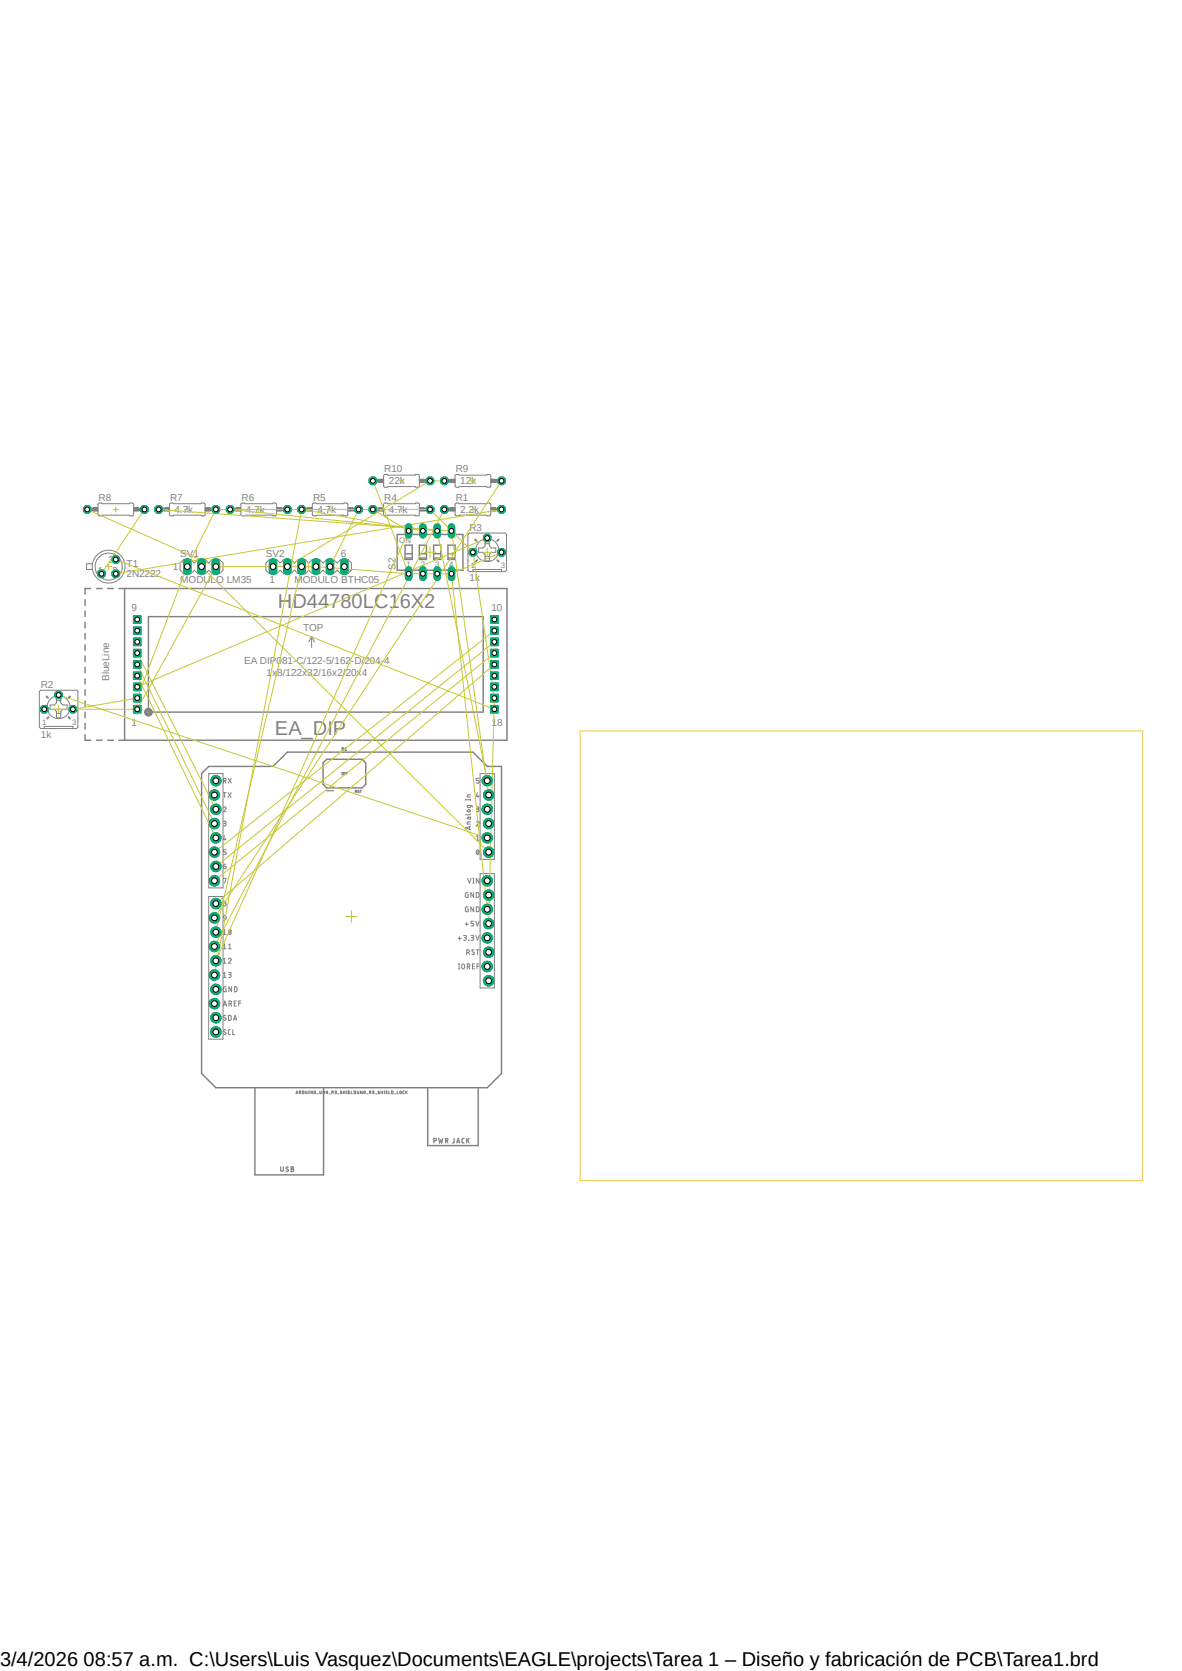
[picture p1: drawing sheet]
<svg xmlns="http://www.w3.org/2000/svg" width="210mm" height="297mm" viewBox="0 0 210 297" stroke-linecap="round" stroke-linejoin="round" font-family="sans-serif">
<defs><g id="words">
<g font-size="3.6" fill="#808080">
<text x="49.4" y="108.1">HD44780LC16X2</text>
<text x="48.9" y="130.6">EA_DIP</text>
</g>
<text font-size="3.6" x="0" y="296">3/4/2026 08:57 a.m. C:\Users\Luis Vasquez\Documents\EAGLE\projects\Tarea 1 – Diseño y fabricación de PCB\Tarea1.brd</text>
<g font-size="1.8" fill="#808080">
<text x="68.3" y="83.9">R10</text>
<text x="81" y="83.9">R9</text>
<text x="17.5" y="89">R8</text>
<text x="30.2" y="89">R7</text>
<text x="42.9" y="89">R6</text>
<text x="55.6" y="89">R5</text>
<text x="68.3" y="89">R4</text>
<text x="69.1" y="86.1">22k</text>
<text x="81" y="89">R1</text>
<text x="81.8" y="86.1">12k</text>
<text x="31" y="91.2">4.7k</text>
<text x="43.7" y="91.2">4.7k</text>
<text x="56.4" y="91.2">4.7k</text>
<text x="69.1" y="91.2">4.7k</text>
<text x="81.8" y="91.2">2.2k</text>
<text x="83.4" y="94.4">R3</text>
<text x="17.4" y="102">1</text>
<text x="19.3" y="100.1">3</text>
<text x="19.9" y="102">2</text>
<text x="22.5" y="100.7">T1</text>
<text x="30.7" y="101.3">1</text>
<text x="32" y="99.1">SV1</text>
<text x="47.2" y="99.1">SV2</text>
<text x="60.6" y="99.1">6</text>
<text x="70.3" y="101.3" transform="rotate(-90 70.3 101.3)">S2</text>
<text x="22.5" y="102.6">2N2222</text>
<text x="32" y="103.6">MODULO LM35</text>
<text x="47.9" y="103.6">1</text>
<text x="52.3" y="103.6">MODULO BTHC05</text>
<text x="83.4" y="103.3">1k</text>
<text x="23.4" y="108.6">9</text>
<text x="53.8" y="112.1">TOP</text>
<text x="87.3" y="108.6">10</text>
<text x="43.4" y="118.1">EA DIP081-C/122-5/162-D/204-4</text>
<text x="7.2" y="122.3">R2</text>
<text x="19.4" y="121.1" transform="rotate(-90 19.4 121.1)">BlueLine</text>
<text x="47.4" y="120.1">1x8/122x32/16x2/20x4</text>
<text x="7.3" y="131.1">1k</text>
<text x="23.4" y="129.1">1</text>
<text x="87.3" y="129.1">18</text>
</g>
<g font-size="1.4" fill="#808080">
<text x="71" y="96.5">ON</text>
<text x="72.2" y="100.8">1</text>
<text x="74.8" y="100.8">2</text>
<text x="77.3" y="100.8">3</text>
<text x="79.8" y="100.8">4</text>
<text x="83.7" y="101">1</text>
<text x="89" y="101">3</text>
<text x="7.5" y="128.9">1</text>
<text x="12.8" y="128.9">3</text>
</g>
</g></defs>
<path d="M6.7 82.1l196.4 127.8M203.1 82.1l-196.4 127.8" fill="none" stroke="#fff" stroke-width=".18"/>
<circle cx="86.8" cy="169.2" r=".93" fill="#0dab76"/>
<circle cx="86.8" cy="169.2" r=".93" fill="none" stroke="#0dab76" stroke-width=".18"/>
<circle cx="86.8" cy="169.2" r=".51" fill="#fff"/>
<circle cx="86.8" cy="169.2" r=".51" fill="none" stroke="#000" stroke-width=".18"/>
<circle cx="86.6" cy="166.7" r=".93" fill="#0dab76"/>
<circle cx="86.6" cy="166.7" r=".93" fill="none" stroke="#0dab76" stroke-width=".18"/>
<circle cx="86.6" cy="166.7" r=".51" fill="#fff"/>
<circle cx="86.6" cy="166.7" r=".51" fill="none" stroke="#000" stroke-width=".18"/>
<circle cx="86.8" cy="164.2" r=".93" fill="#0dab76"/>
<circle cx="86.8" cy="164.2" r=".93" fill="none" stroke="#0dab76" stroke-width=".18"/>
<circle cx="86.8" cy="164.2" r=".51" fill="#fff"/>
<circle cx="86.8" cy="164.2" r=".51" fill="none" stroke="#000" stroke-width=".18"/>
<circle cx="86.6" cy="161.6" r=".93" fill="#0dab76"/>
<circle cx="86.6" cy="161.6" r=".93" fill="none" stroke="#0dab76" stroke-width=".18"/>
<circle cx="86.6" cy="161.6" r=".51" fill="#fff"/>
<circle cx="86.6" cy="161.6" r=".51" fill="none" stroke="#000" stroke-width=".18"/>
<circle cx="86.8" cy="159.1" r=".93" fill="#0dab76"/>
<circle cx="86.8" cy="159.1" r=".93" fill="none" stroke="#0dab76" stroke-width=".18"/>
<circle cx="86.8" cy="159.1" r=".51" fill="#fff"/>
<circle cx="86.8" cy="159.1" r=".51" fill="none" stroke="#000" stroke-width=".18"/>
<circle cx="86.6" cy="156.5" r=".93" fill="#0dab76"/>
<circle cx="86.6" cy="156.5" r=".93" fill="none" stroke="#0dab76" stroke-width=".18"/>
<circle cx="86.6" cy="156.5" r=".51" fill="#fff"/>
<circle cx="86.6" cy="156.5" r=".51" fill="none" stroke="#000" stroke-width=".18"/>
<circle cx="86.8" cy="151.5" r=".93" fill="#0dab76"/>
<circle cx="86.8" cy="151.5" r=".93" fill="none" stroke="#0dab76" stroke-width=".18"/>
<circle cx="86.8" cy="151.5" r=".51" fill="#fff"/>
<circle cx="86.8" cy="151.5" r=".51" fill="none" stroke="#000" stroke-width=".18"/>
<circle cx="86.6" cy="148.9" r=".93" fill="#0dab76"/>
<circle cx="86.6" cy="148.9" r=".93" fill="none" stroke="#0dab76" stroke-width=".18"/>
<circle cx="86.6" cy="148.9" r=".51" fill="#fff"/>
<circle cx="86.6" cy="148.9" r=".51" fill="none" stroke="#000" stroke-width=".18"/>
<circle cx="86.8" cy="146.4" r=".93" fill="#0dab76"/>
<circle cx="86.8" cy="146.4" r=".93" fill="none" stroke="#0dab76" stroke-width=".18"/>
<circle cx="86.8" cy="146.4" r=".51" fill="#fff"/>
<circle cx="86.8" cy="146.4" r=".51" fill="none" stroke="#000" stroke-width=".18"/>
<circle cx="86.6" cy="143.8" r=".93" fill="#0dab76"/>
<circle cx="86.6" cy="143.8" r=".93" fill="none" stroke="#0dab76" stroke-width=".18"/>
<circle cx="86.6" cy="143.8" r=".51" fill="#fff"/>
<circle cx="86.6" cy="143.8" r=".51" fill="none" stroke="#000" stroke-width=".18"/>
<circle cx="86.8" cy="141.3" r=".93" fill="#0dab76"/>
<circle cx="86.8" cy="141.3" r=".93" fill="none" stroke="#0dab76" stroke-width=".18"/>
<circle cx="86.8" cy="141.3" r=".51" fill="#fff"/>
<circle cx="86.8" cy="141.3" r=".51" fill="none" stroke="#000" stroke-width=".18"/>
<circle cx="86.6" cy="138.8" r=".93" fill="#0dab76"/>
<circle cx="86.6" cy="138.8" r=".93" fill="none" stroke="#0dab76" stroke-width=".18"/>
<circle cx="86.6" cy="138.8" r=".51" fill="#fff"/>
<circle cx="86.6" cy="138.8" r=".51" fill="none" stroke="#000" stroke-width=".18"/>
<circle cx="38.4" cy="138.8" r=".93" fill="#0dab76"/>
<circle cx="38.4" cy="138.8" r=".93" fill="none" stroke="#0dab76" stroke-width=".18"/>
<circle cx="38.3" cy="138.8" r=".51" fill="#fff"/>
<circle cx="38.3" cy="138.8" r=".51" fill="none" stroke="#000" stroke-width=".18"/>
<circle cx="38.1" cy="141.3" r=".93" fill="#0dab76"/>
<circle cx="38.1" cy="141.3" r=".93" fill="none" stroke="#0dab76" stroke-width=".18"/>
<circle cx="38.1" cy="141.3" r=".51" fill="#fff"/>
<circle cx="38.1" cy="141.3" r=".51" fill="none" stroke="#000" stroke-width=".18"/>
<circle cx="38.4" cy="143.8" r=".93" fill="#0dab76"/>
<circle cx="38.4" cy="143.8" r=".93" fill="none" stroke="#0dab76" stroke-width=".18"/>
<circle cx="38.3" cy="143.8" r=".51" fill="#fff"/>
<circle cx="38.3" cy="143.8" r=".51" fill="none" stroke="#000" stroke-width=".18"/>
<circle cx="38.1" cy="146.4" r=".93" fill="#0dab76"/>
<circle cx="38.1" cy="146.4" r=".93" fill="none" stroke="#0dab76" stroke-width=".18"/>
<circle cx="38.1" cy="146.4" r=".51" fill="#fff"/>
<circle cx="38.1" cy="146.4" r=".51" fill="none" stroke="#000" stroke-width=".18"/>
<circle cx="38.4" cy="148.9" r=".93" fill="#0dab76"/>
<circle cx="38.4" cy="148.9" r=".93" fill="none" stroke="#0dab76" stroke-width=".18"/>
<circle cx="38.3" cy="148.9" r=".51" fill="#fff"/>
<circle cx="38.3" cy="148.9" r=".51" fill="none" stroke="#000" stroke-width=".18"/>
<circle cx="38.1" cy="151.5" r=".93" fill="#0dab76"/>
<circle cx="38.1" cy="151.5" r=".93" fill="none" stroke="#0dab76" stroke-width=".18"/>
<circle cx="38.1" cy="151.5" r=".51" fill="#fff"/>
<circle cx="38.1" cy="151.5" r=".51" fill="none" stroke="#000" stroke-width=".18"/>
<circle cx="38.4" cy="154" r=".93" fill="#0dab76"/>
<circle cx="38.4" cy="154" r=".93" fill="none" stroke="#0dab76" stroke-width=".18"/>
<circle cx="38.3" cy="154" r=".51" fill="#fff"/>
<circle cx="38.3" cy="154" r=".51" fill="none" stroke="#000" stroke-width=".18"/>
<circle cx="38.1" cy="156.5" r=".93" fill="#0dab76"/>
<circle cx="38.1" cy="156.5" r=".93" fill="none" stroke="#0dab76" stroke-width=".18"/>
<circle cx="38.1" cy="156.5" r=".51" fill="#fff"/>
<circle cx="38.1" cy="156.5" r=".51" fill="none" stroke="#000" stroke-width=".18"/>
<circle cx="38.4" cy="160.6" r=".93" fill="#0dab76"/>
<circle cx="38.4" cy="160.6" r=".93" fill="none" stroke="#0dab76" stroke-width=".18"/>
<circle cx="38.3" cy="160.6" r=".51" fill="#fff"/>
<circle cx="38.3" cy="160.6" r=".51" fill="none" stroke="#000" stroke-width=".18"/>
<circle cx="38.1" cy="163.2" r=".93" fill="#0dab76"/>
<circle cx="38.1" cy="163.2" r=".93" fill="none" stroke="#0dab76" stroke-width=".18"/>
<circle cx="38.1" cy="163.2" r=".51" fill="#fff"/>
<circle cx="38.1" cy="163.2" r=".51" fill="none" stroke="#000" stroke-width=".18"/>
<circle cx="38.4" cy="165.7" r=".93" fill="#0dab76"/>
<circle cx="38.4" cy="165.7" r=".93" fill="none" stroke="#0dab76" stroke-width=".18"/>
<circle cx="38.3" cy="165.7" r=".51" fill="#fff"/>
<circle cx="38.3" cy="165.7" r=".51" fill="none" stroke="#000" stroke-width=".18"/>
<circle cx="38.1" cy="168.2" r=".93" fill="#0dab76"/>
<circle cx="38.1" cy="168.2" r=".93" fill="none" stroke="#0dab76" stroke-width=".18"/>
<circle cx="38.1" cy="168.2" r=".51" fill="#fff"/>
<circle cx="38.1" cy="168.2" r=".51" fill="none" stroke="#000" stroke-width=".18"/>
<circle cx="38.4" cy="170.8" r=".93" fill="#0dab76"/>
<circle cx="38.4" cy="170.8" r=".93" fill="none" stroke="#0dab76" stroke-width=".18"/>
<circle cx="38.3" cy="170.8" r=".51" fill="#fff"/>
<circle cx="38.3" cy="170.8" r=".51" fill="none" stroke="#000" stroke-width=".18"/>
<circle cx="38.1" cy="173.3" r=".93" fill="#0dab76"/>
<circle cx="38.1" cy="173.3" r=".93" fill="none" stroke="#0dab76" stroke-width=".18"/>
<circle cx="38.1" cy="173.3" r=".51" fill="#fff"/>
<circle cx="38.1" cy="173.3" r=".51" fill="none" stroke="#000" stroke-width=".18"/>
<circle cx="38.4" cy="175.9" r=".93" fill="#0dab76"/>
<circle cx="38.4" cy="175.9" r=".93" fill="none" stroke="#0dab76" stroke-width=".18"/>
<circle cx="38.3" cy="175.9" r=".51" fill="#fff"/>
<circle cx="38.3" cy="175.9" r=".51" fill="none" stroke="#000" stroke-width=".18"/>
<circle cx="38.1" cy="178.4" r=".93" fill="#0dab76"/>
<circle cx="38.1" cy="178.4" r=".93" fill="none" stroke="#0dab76" stroke-width=".18"/>
<circle cx="38.1" cy="178.4" r=".51" fill="#fff"/>
<circle cx="38.1" cy="178.4" r=".51" fill="none" stroke="#000" stroke-width=".18"/>
<circle cx="38.4" cy="180.9" r=".93" fill="#0dab76"/>
<circle cx="38.4" cy="180.9" r=".93" fill="none" stroke="#0dab76" stroke-width=".18"/>
<circle cx="38.3" cy="180.9" r=".51" fill="#fff"/>
<circle cx="38.3" cy="180.9" r=".51" fill="none" stroke="#000" stroke-width=".18"/>
<circle cx="38.4" cy="183.4" r=".93" fill="#0dab76"/>
<circle cx="38.4" cy="183.4" r=".93" fill="none" stroke="#0dab76" stroke-width=".18"/>
<circle cx="38.3" cy="183.4" r=".51" fill="#fff"/>
<circle cx="38.3" cy="183.4" r=".51" fill="none" stroke="#000" stroke-width=".18"/>
<circle cx="86.6" cy="171.8" r=".93" fill="#0dab76"/>
<circle cx="86.6" cy="171.8" r=".93" fill="none" stroke="#0dab76" stroke-width=".18"/>
<circle cx="86.6" cy="171.8" r=".51" fill="#fff"/>
<circle cx="86.6" cy="171.8" r=".51" fill="none" stroke="#000" stroke-width=".18"/>
<circle cx="86.8" cy="174.3" r=".93" fill="#0dab76"/>
<circle cx="86.8" cy="174.3" r=".93" fill="none" stroke="#0dab76" stroke-width=".18"/>
<circle cx="86.8" cy="174.3" r=".51" fill="#fff"/>
<circle cx="86.8" cy="174.3" r=".51" fill="none" stroke="#000" stroke-width=".18"/>
<path d="M23.7 125.4h1.4v1.3h-1.4z" fill-rule="evenodd" fill="#0dab76"/>
<path d="M23.7 125.4h1.4v1.3h-1.4z" fill="none" stroke="#0dab76" stroke-width=".18"/>
<circle cx="24.4" cy="126.1" r=".43" fill="#fff"/>
<circle cx="24.4" cy="126.1" r=".43" fill="none" stroke="#000" stroke-width=".18"/>
<path d="M23.7 123.4h1.4v1.4h-1.4z" fill-rule="evenodd" fill="#0dab76"/>
<path d="M23.7 123.4h1.4v1.4h-1.4z" fill="none" stroke="#0dab76" stroke-width=".18"/>
<circle cx="24.4" cy="124.1" r=".43" fill="#fff"/>
<circle cx="24.4" cy="124.1" r=".43" fill="none" stroke="#000" stroke-width=".18"/>
<path d="M23.7 121.4h1.4v1.4h-1.4z" fill-rule="evenodd" fill="#0dab76"/>
<path d="M23.7 121.4h1.4v1.4h-1.4z" fill="none" stroke="#0dab76" stroke-width=".18"/>
<circle cx="24.4" cy="122.1" r=".43" fill="#fff"/>
<circle cx="24.4" cy="122.1" r=".43" fill="none" stroke="#000" stroke-width=".18"/>
<path d="M23.7 119.4h1.4v1.4h-1.4z" fill-rule="evenodd" fill="#0dab76"/>
<path d="M23.7 119.4h1.4v1.4h-1.4z" fill="none" stroke="#0dab76" stroke-width=".18"/>
<circle cx="24.4" cy="120.1" r=".43" fill="#fff"/>
<circle cx="24.4" cy="120.1" r=".43" fill="none" stroke="#000" stroke-width=".18"/>
<path d="M23.7 117.4h1.4v1.4h-1.4z" fill-rule="evenodd" fill="#0dab76"/>
<path d="M23.7 117.4h1.4v1.4h-1.4z" fill="none" stroke="#0dab76" stroke-width=".18"/>
<circle cx="24.4" cy="118.1" r=".43" fill="#fff"/>
<circle cx="24.4" cy="118.1" r=".43" fill="none" stroke="#000" stroke-width=".18"/>
<path d="M23.7 115.4h1.4v1.4h-1.4z" fill-rule="evenodd" fill="#0dab76"/>
<path d="M23.7 115.4h1.4v1.4h-1.4z" fill="none" stroke="#0dab76" stroke-width=".18"/>
<circle cx="24.4" cy="116.1" r=".43" fill="#fff"/>
<circle cx="24.4" cy="116.1" r=".43" fill="none" stroke="#000" stroke-width=".18"/>
<path d="M23.7 113.4h1.4v1.4h-1.4z" fill-rule="evenodd" fill="#0dab76"/>
<path d="M23.7 113.4h1.4v1.4h-1.4z" fill="none" stroke="#0dab76" stroke-width=".18"/>
<circle cx="24.4" cy="114.1" r=".43" fill="#fff"/>
<circle cx="24.4" cy="114.1" r=".43" fill="none" stroke="#000" stroke-width=".18"/>
<path d="M23.7 111.4h1.4v1.4h-1.4z" fill-rule="evenodd" fill="#0dab76"/>
<path d="M23.7 111.4h1.4v1.4h-1.4z" fill="none" stroke="#0dab76" stroke-width=".18"/>
<circle cx="24.4" cy="112.1" r=".43" fill="#fff"/>
<circle cx="24.4" cy="112.1" r=".43" fill="none" stroke="#000" stroke-width=".18"/>
<path d="M23.7 109.4h1.4v1.4h-1.4z" fill-rule="evenodd" fill="#0dab76"/>
<path d="M23.7 109.4h1.4v1.4h-1.4z" fill="none" stroke="#0dab76" stroke-width=".18"/>
<circle cx="24.4" cy="110.1" r=".43" fill="#fff"/>
<circle cx="24.4" cy="110.1" r=".43" fill="none" stroke="#000" stroke-width=".18"/>
<path d="M87.2 109.4h1.3v1.4h-1.3z" fill-rule="evenodd" fill="#0dab76"/>
<path d="M87.2 109.4h1.3v1.4h-1.3z" fill="none" stroke="#0dab76" stroke-width=".18"/>
<circle cx="87.8" cy="110.1" r=".43" fill="#fff"/>
<circle cx="87.8" cy="110.1" r=".43" fill="none" stroke="#000" stroke-width=".18"/>
<path d="M87.2 111.4h1.3v1.4h-1.3z" fill-rule="evenodd" fill="#0dab76"/>
<path d="M87.2 111.4h1.3v1.4h-1.3z" fill="none" stroke="#0dab76" stroke-width=".18"/>
<circle cx="87.8" cy="112.1" r=".43" fill="#fff"/>
<circle cx="87.8" cy="112.1" r=".43" fill="none" stroke="#000" stroke-width=".18"/>
<path d="M87.2 113.4h1.3v1.4h-1.3z" fill-rule="evenodd" fill="#0dab76"/>
<path d="M87.2 113.4h1.3v1.4h-1.3z" fill="none" stroke="#0dab76" stroke-width=".18"/>
<circle cx="87.8" cy="114.1" r=".43" fill="#fff"/>
<circle cx="87.8" cy="114.1" r=".43" fill="none" stroke="#000" stroke-width=".18"/>
<path d="M87.2 115.4h1.3v1.4h-1.3z" fill-rule="evenodd" fill="#0dab76"/>
<path d="M87.2 115.4h1.3v1.4h-1.3z" fill="none" stroke="#0dab76" stroke-width=".18"/>
<circle cx="87.8" cy="116.1" r=".43" fill="#fff"/>
<circle cx="87.8" cy="116.1" r=".43" fill="none" stroke="#000" stroke-width=".18"/>
<path d="M87.2 117.4h1.3v1.4h-1.3z" fill-rule="evenodd" fill="#0dab76"/>
<path d="M87.2 117.4h1.3v1.4h-1.3z" fill="none" stroke="#0dab76" stroke-width=".18"/>
<circle cx="87.8" cy="118.1" r=".43" fill="#fff"/>
<circle cx="87.8" cy="118.1" r=".43" fill="none" stroke="#000" stroke-width=".18"/>
<path d="M87.2 119.4h1.3v1.4h-1.3z" fill-rule="evenodd" fill="#0dab76"/>
<path d="M87.2 119.4h1.3v1.4h-1.3z" fill="none" stroke="#0dab76" stroke-width=".18"/>
<circle cx="87.8" cy="120.1" r=".43" fill="#fff"/>
<circle cx="87.8" cy="120.1" r=".43" fill="none" stroke="#000" stroke-width=".18"/>
<path d="M87.2 121.4h1.3v1.4h-1.3z" fill-rule="evenodd" fill="#0dab76"/>
<path d="M87.2 121.4h1.3v1.4h-1.3z" fill="none" stroke="#0dab76" stroke-width=".18"/>
<circle cx="87.8" cy="122.1" r=".43" fill="#fff"/>
<circle cx="87.8" cy="122.1" r=".43" fill="none" stroke="#000" stroke-width=".18"/>
<path d="M87.2 123.4h1.3v1.4h-1.3z" fill-rule="evenodd" fill="#0dab76"/>
<path d="M87.2 123.4h1.3v1.4h-1.3z" fill="none" stroke="#0dab76" stroke-width=".18"/>
<circle cx="87.8" cy="124.1" r=".43" fill="#fff"/>
<circle cx="87.8" cy="124.1" r=".43" fill="none" stroke="#000" stroke-width=".18"/>
<path d="M87.2 125.4h1.3v1.3h-1.3z" fill-rule="evenodd" fill="#0dab76"/>
<path d="M87.2 125.4h1.3v1.3h-1.3z" fill="none" stroke="#0dab76" stroke-width=".18"/>
<circle cx="87.8" cy="126.1" r=".43" fill="#fff"/>
<circle cx="87.8" cy="126.1" r=".43" fill="none" stroke="#000" stroke-width=".18"/>
<path d="M78.7 89.9h.5l.4 .4v.5l-.4 .4h-.5l-.4-.4v-.5z" fill-rule="evenodd" fill="#0dab76"/>
<path d="M78.7 89.9h.5l.4 .4v.5l-.4 .4h-.5l-.4-.4v-.5z" fill="none" stroke="#0dab76" stroke-width=".18"/>
<circle cx="78.9" cy="90.6" r=".43" fill="#fff"/>
<circle cx="78.9" cy="90.6" r=".43" fill="none" stroke="#000" stroke-width=".18"/>
<path d="M88.8 89.9h.6l.4 .4v.5l-.4 .4h-.6l-.4-.4v-.5z" fill-rule="evenodd" fill="#0dab76"/>
<path d="M88.8 89.9h.6l.4 .4v.5l-.4 .4h-.6l-.4-.4v-.5z" fill="none" stroke="#0dab76" stroke-width=".18"/>
<circle cx="89.1" cy="90.6" r=".43" fill="#fff"/>
<circle cx="89.1" cy="90.6" r=".43" fill="none" stroke="#000" stroke-width=".18"/>
<path d="M66 84.8h.5l.4 .4v.6l-.4 .3h-.5l-.4-.3v-.6z" fill-rule="evenodd" fill="#0dab76"/>
<path d="M66 84.8h.5l.4 .4v.6l-.4 .3h-.5l-.4-.3v-.6z" fill="none" stroke="#0dab76" stroke-width=".18"/>
<circle cx="66.2" cy="85.5" r=".43" fill="#fff"/>
<circle cx="66.2" cy="85.5" r=".43" fill="none" stroke="#000" stroke-width=".18"/>
<path d="M76.1 84.8h.6l.4 .4v.6l-.4 .3h-.6l-.4-.3v-.6z" fill-rule="evenodd" fill="#0dab76"/>
<path d="M76.1 84.8h.6l.4 .4v.6l-.4 .3h-.6l-.4-.3v-.6z" fill="none" stroke="#0dab76" stroke-width=".18"/>
<circle cx="76.4" cy="85.5" r=".43" fill="#fff"/>
<circle cx="76.4" cy="85.5" r=".43" fill="none" stroke="#000" stroke-width=".18"/>
<path d="M7.6 125.4h.6l.4 .4v.6l-.4 .3h-.6l-.4-.3v-.6z" fill-rule="evenodd" fill="#0dab76"/>
<path d="M7.6 125.4h.6l.4 .4v.6l-.4 .3h-.6l-.4-.3v-.6z" fill="none" stroke="#0dab76" stroke-width=".18"/>
<circle cx="7.9" cy="126.1" r=".43" fill="#fff"/>
<circle cx="7.9" cy="126.1" r=".43" fill="none" stroke="#000" stroke-width=".18"/>
<path d="M12.7 125.4h.6l.3 .4v.6l-.3 .3h-.6l-.4-.3v-.6z" fill-rule="evenodd" fill="#0dab76"/>
<path d="M12.7 125.4h.6l.3 .4v.6l-.3 .3h-.6l-.4-.3v-.6z" fill="none" stroke="#0dab76" stroke-width=".18"/>
<circle cx="12.9" cy="126.1" r=".43" fill="#fff"/>
<circle cx="12.9" cy="126.1" r=".43" fill="none" stroke="#000" stroke-width=".18"/>
<path d="M10.1 122.9h.6l.4 .3v.6l-.4 .4h-.6l-.4-.4v-.6z" fill-rule="evenodd" fill="#0dab76"/>
<path d="M10.1 122.9h.6l.4 .3v.6l-.4 .4h-.6l-.4-.4v-.6z" fill="none" stroke="#0dab76" stroke-width=".18"/>
<circle cx="10.4" cy="123.5" r=".43" fill="#fff"/>
<circle cx="10.4" cy="123.5" r=".43" fill="none" stroke="#000" stroke-width=".18"/>
<path d="M83.7 97.5h.6l.4 .4v.6l-.4 .3h-.6l-.3-.3v-.6z" fill-rule="evenodd" fill="#0dab76"/>
<path d="M83.7 97.5h.6l.4 .4v.6l-.4 .3h-.6l-.3-.3v-.6z" fill="none" stroke="#0dab76" stroke-width=".18"/>
<circle cx="84" cy="98.2" r=".43" fill="#fff"/>
<circle cx="84" cy="98.2" r=".43" fill="none" stroke="#000" stroke-width=".18"/>
<path d="M88.8 97.5h.6l.4 .4v.6l-.4 .3h-.6l-.4-.3v-.6z" fill-rule="evenodd" fill="#0dab76"/>
<path d="M88.8 97.5h.6l.4 .4v.6l-.4 .3h-.6l-.4-.3v-.6z" fill="none" stroke="#0dab76" stroke-width=".18"/>
<circle cx="89.1" cy="98.2" r=".43" fill="#fff"/>
<circle cx="89.1" cy="98.2" r=".43" fill="none" stroke="#000" stroke-width=".18"/>
<path d="M86.3 95h.6l.3 .3v.6l-.3 .4h-.6l-.4-.4v-.6z" fill-rule="evenodd" fill="#0dab76"/>
<path d="M86.3 95h.6l.3 .3v.6l-.3 .4h-.6l-.4-.4v-.6z" fill="none" stroke="#0dab76" stroke-width=".18"/>
<circle cx="86.6" cy="95.6" r=".43" fill="#fff"/>
<circle cx="86.6" cy="95.6" r=".43" fill="none" stroke="#000" stroke-width=".18"/>
<path d="M66 89.9h.5l.4 .4v.5l-.4 .4h-.5l-.4-.4v-.5z" fill-rule="evenodd" fill="#0dab76"/>
<path d="M66 89.9h.5l.4 .4v.5l-.4 .4h-.5l-.4-.4v-.5z" fill="none" stroke="#0dab76" stroke-width=".18"/>
<circle cx="66.2" cy="90.6" r=".43" fill="#fff"/>
<circle cx="66.2" cy="90.6" r=".43" fill="none" stroke="#000" stroke-width=".18"/>
<path d="M76.1 89.9h.6l.4 .4v.5l-.4 .4h-.6l-.4-.4v-.5z" fill-rule="evenodd" fill="#0dab76"/>
<path d="M76.1 89.9h.6l.4 .4v.5l-.4 .4h-.6l-.4-.4v-.5z" fill="none" stroke="#0dab76" stroke-width=".18"/>
<circle cx="76.4" cy="90.6" r=".43" fill="#fff"/>
<circle cx="76.4" cy="90.6" r=".43" fill="none" stroke="#000" stroke-width=".18"/>
<path d="M53.3 89.9h.6l.4 .4v.5l-.4 .4h-.6l-.4-.4v-.5z" fill-rule="evenodd" fill="#0dab76"/>
<path d="M53.3 89.9h.6l.4 .4v.5l-.4 .4h-.6l-.4-.4v-.5z" fill="none" stroke="#0dab76" stroke-width=".18"/>
<circle cx="53.6" cy="90.6" r=".43" fill="#fff"/>
<circle cx="53.6" cy="90.6" r=".43" fill="none" stroke="#000" stroke-width=".18"/>
<path d="M63.4 89.9h.6l.4 .4v.5l-.4 .4h-.6l-.4-.4v-.5z" fill-rule="evenodd" fill="#0dab76"/>
<path d="M63.4 89.9h.6l.4 .4v.5l-.4 .4h-.6l-.4-.4v-.5z" fill="none" stroke="#0dab76" stroke-width=".18"/>
<circle cx="63.7" cy="90.6" r=".43" fill="#fff"/>
<circle cx="63.7" cy="90.6" r=".43" fill="none" stroke="#000" stroke-width=".18"/>
<path d="M40.6 89.9h.6l.4 .4v.5l-.4 .4h-.6l-.4-.4v-.5z" fill-rule="evenodd" fill="#0dab76"/>
<path d="M40.6 89.9h.6l.4 .4v.5l-.4 .4h-.6l-.4-.4v-.5z" fill="none" stroke="#0dab76" stroke-width=".18"/>
<circle cx="40.9" cy="90.6" r=".43" fill="#fff"/>
<circle cx="40.9" cy="90.6" r=".43" fill="none" stroke="#000" stroke-width=".18"/>
<path d="M50.8 89.9h.6l.3 .4v.5l-.3 .4h-.6l-.4-.4v-.5z" fill-rule="evenodd" fill="#0dab76"/>
<path d="M50.8 89.9h.6l.3 .4v.5l-.3 .4h-.6l-.4-.4v-.5z" fill="none" stroke="#0dab76" stroke-width=".18"/>
<circle cx="51" cy="90.6" r=".43" fill="#fff"/>
<circle cx="51" cy="90.6" r=".43" fill="none" stroke="#000" stroke-width=".18"/>
<path d="M27.9 89.9h.6l.4 .4v.5l-.4 .4h-.6l-.4-.4v-.5z" fill-rule="evenodd" fill="#0dab76"/>
<path d="M27.9 89.9h.6l.4 .4v.5l-.4 .4h-.6l-.4-.4v-.5z" fill="none" stroke="#0dab76" stroke-width=".18"/>
<circle cx="28.2" cy="90.6" r=".43" fill="#fff"/>
<circle cx="28.2" cy="90.6" r=".43" fill="none" stroke="#000" stroke-width=".18"/>
<path d="M38.1 89.9h.6l.3 .4v.5l-.3 .4h-.6l-.4-.4v-.5z" fill-rule="evenodd" fill="#0dab76"/>
<path d="M38.1 89.9h.6l.3 .4v.5l-.3 .4h-.6l-.4-.4v-.5z" fill="none" stroke="#0dab76" stroke-width=".18"/>
<circle cx="38.3" cy="90.6" r=".43" fill="#fff"/>
<circle cx="38.3" cy="90.6" r=".43" fill="none" stroke="#000" stroke-width=".18"/>
<path d="M15.2 89.9h.6l.4 .4v.5l-.4 .4h-.6l-.4-.4v-.5z" fill-rule="evenodd" fill="#0dab76"/>
<path d="M15.2 89.9h.6l.4 .4v.5l-.4 .4h-.6l-.4-.4v-.5z" fill="none" stroke="#0dab76" stroke-width=".18"/>
<circle cx="15.5" cy="90.6" r=".43" fill="#fff"/>
<circle cx="15.5" cy="90.6" r=".43" fill="none" stroke="#000" stroke-width=".18"/>
<path d="M25.4 89.9h.6l.3 .4v.5l-.3 .4h-.6l-.4-.4v-.5z" fill-rule="evenodd" fill="#0dab76"/>
<path d="M25.4 89.9h.6l.3 .4v.5l-.3 .4h-.6l-.4-.4v-.5z" fill="none" stroke="#0dab76" stroke-width=".18"/>
<circle cx="25.6" cy="90.6" r=".43" fill="#fff"/>
<circle cx="25.6" cy="90.6" r=".43" fill="none" stroke="#000" stroke-width=".18"/>
<path d="M78.7 84.8h.5l.4 .4v.6l-.4 .3h-.5l-.4-.3v-.6z" fill-rule="evenodd" fill="#0dab76"/>
<path d="M78.7 84.8h.5l.4 .4v.6l-.4 .3h-.5l-.4-.3v-.6z" fill="none" stroke="#0dab76" stroke-width=".18"/>
<circle cx="78.9" cy="85.5" r=".43" fill="#fff"/>
<circle cx="78.9" cy="85.5" r=".43" fill="none" stroke="#000" stroke-width=".18"/>
<path d="M88.8 84.8h.6l.4 .4v.6l-.4 .3h-.6l-.4-.3v-.6z" fill-rule="evenodd" fill="#0dab76"/>
<path d="M88.8 84.8h.6l.4 .4v.6l-.4 .3h-.6l-.4-.3v-.6z" fill="none" stroke="#0dab76" stroke-width=".18"/>
<circle cx="89.1" cy="85.5" r=".43" fill="#fff"/>
<circle cx="89.1" cy="85.5" r=".43" fill="none" stroke="#000" stroke-width=".18"/>
<path d="M72.6 101.3v1.3" fill="none" stroke="#0dab76" stroke-width="1.4"/>
<circle cx="72.6" cy="102" r=".43" fill="#fff"/>
<circle cx="72.6" cy="102" r=".43" fill="none" stroke="#000" stroke-width=".18"/>
<path d="M75.1 101.3v1.3" fill="none" stroke="#0dab76" stroke-width="1.4"/>
<circle cx="75.1" cy="102" r=".43" fill="#fff"/>
<circle cx="75.1" cy="102" r=".43" fill="none" stroke="#000" stroke-width=".18"/>
<path d="M77.7 101.3v1.3" fill="none" stroke="#0dab76" stroke-width="1.4"/>
<circle cx="77.7" cy="102" r=".43" fill="#fff"/>
<circle cx="77.7" cy="102" r=".43" fill="none" stroke="#000" stroke-width=".18"/>
<path d="M80.2 101.3v1.3" fill="none" stroke="#0dab76" stroke-width="1.4"/>
<circle cx="80.2" cy="102" r=".43" fill="#fff"/>
<circle cx="80.2" cy="102" r=".43" fill="none" stroke="#000" stroke-width=".18"/>
<path d="M80.2 93.7v1.3" fill="none" stroke="#0dab76" stroke-width="1.4"/>
<circle cx="80.2" cy="94.4" r=".43" fill="#fff"/>
<circle cx="80.2" cy="94.4" r=".43" fill="none" stroke="#000" stroke-width=".18"/>
<path d="M77.7 93.7v1.3" fill="none" stroke="#0dab76" stroke-width="1.4"/>
<circle cx="77.7" cy="94.4" r=".43" fill="#fff"/>
<circle cx="77.7" cy="94.4" r=".43" fill="none" stroke="#000" stroke-width=".18"/>
<path d="M75.1 93.7v1.3" fill="none" stroke="#0dab76" stroke-width="1.4"/>
<circle cx="75.1" cy="94.4" r=".43" fill="#fff"/>
<circle cx="75.1" cy="94.4" r=".43" fill="none" stroke="#000" stroke-width=".18"/>
<path d="M72.6 93.7v1.3" fill="none" stroke="#0dab76" stroke-width="1.4"/>
<circle cx="72.6" cy="94.4" r=".43" fill="#fff"/>
<circle cx="72.6" cy="94.4" r=".43" fill="none" stroke="#000" stroke-width=".18"/>
<path d="M33.3 99.9v1.6" fill="none" stroke="#0dab76" stroke-width="1.5"/>
<circle cx="33.3" cy="100.7" r=".51" fill="#fff"/>
<circle cx="33.3" cy="100.7" r=".51" fill="none" stroke="#000" stroke-width=".18"/>
<path d="M35.8 99.9v1.6" fill="none" stroke="#0dab76" stroke-width="1.5"/>
<circle cx="35.8" cy="100.7" r=".51" fill="#fff"/>
<circle cx="35.8" cy="100.7" r=".51" fill="none" stroke="#000" stroke-width=".18"/>
<path d="M38.4 99.9v1.6" fill="none" stroke="#0dab76" stroke-width="1.5"/>
<circle cx="38.3" cy="100.7" r=".51" fill="#fff"/>
<circle cx="38.3" cy="100.7" r=".51" fill="none" stroke="#000" stroke-width=".18"/>
<path d="M48.5 99.9v1.6" fill="none" stroke="#0dab76" stroke-width="1.5"/>
<circle cx="48.5" cy="100.7" r=".51" fill="#fff"/>
<circle cx="48.5" cy="100.7" r=".51" fill="none" stroke="#000" stroke-width=".18"/>
<path d="M51.1 99.9v1.6" fill="none" stroke="#0dab76" stroke-width="1.5"/>
<circle cx="51" cy="100.7" r=".51" fill="#fff"/>
<circle cx="51" cy="100.7" r=".51" fill="none" stroke="#000" stroke-width=".18"/>
<path d="M53.6 99.9v1.6" fill="none" stroke="#0dab76" stroke-width="1.5"/>
<circle cx="53.6" cy="100.7" r=".51" fill="#fff"/>
<circle cx="53.6" cy="100.7" r=".51" fill="none" stroke="#000" stroke-width=".18"/>
<path d="M56.1 99.9v1.6" fill="none" stroke="#0dab76" stroke-width="1.5"/>
<circle cx="56.1" cy="100.7" r=".51" fill="#fff"/>
<circle cx="56.1" cy="100.7" r=".51" fill="none" stroke="#000" stroke-width=".18"/>
<path d="M58.6 99.9v1.6" fill="none" stroke="#0dab76" stroke-width="1.5"/>
<circle cx="58.6" cy="100.7" r=".51" fill="#fff"/>
<circle cx="58.6" cy="100.7" r=".51" fill="none" stroke="#000" stroke-width=".18"/>
<path d="M61.2 99.9v1.6" fill="none" stroke="#0dab76" stroke-width="1.5"/>
<circle cx="61.2" cy="100.7" r=".51" fill="#fff"/>
<circle cx="61.2" cy="100.7" r=".51" fill="none" stroke="#000" stroke-width=".18"/>
<path d="M17.7 101.3h.6l.4 .4v.6l-.4 .4h-.6l-.3-.4v-.6z" fill-rule="evenodd" fill="#0dab76"/>
<path d="M17.7 101.3h.6l.4 .4v.6l-.4 .4h-.6l-.3-.4v-.6z" fill="none" stroke="#0dab76" stroke-width=".18"/>
<circle cx="18" cy="102" r=".43" fill="#fff"/>
<circle cx="18" cy="102" r=".43" fill="none" stroke="#000" stroke-width=".18"/>
<path d="M20.3 101.3h.6l.4 .4v.6l-.4 .4h-.6l-.4-.4v-.6z" fill-rule="evenodd" fill="#0dab76"/>
<path d="M20.3 101.3h.6l.4 .4v.6l-.4 .4h-.6l-.4-.4v-.6z" fill="none" stroke="#0dab76" stroke-width=".18"/>
<circle cx="20.6" cy="102" r=".43" fill="#fff"/>
<circle cx="20.6" cy="102" r=".43" fill="none" stroke="#000" stroke-width=".18"/>
<path d="M20.3 98.8h.6l.4 .3v.6l-.4 .4h-.6l-.4-.4v-.6z" fill-rule="evenodd" fill="#0dab76"/>
<path d="M20.3 98.8h.6l.4 .3v.6l-.4 .4h-.6l-.4-.4v-.6z" fill="none" stroke="#0dab76" stroke-width=".18"/>
<circle cx="20.6" cy="99.4" r=".43" fill="#fff"/>
<circle cx="20.6" cy="99.4" r=".43" fill="none" stroke="#000" stroke-width=".18"/>
<g fill="none" stroke="#808080" stroke-width=".18">
<path d="M55.4 113.1v2M55.4 113.1l-.5 1M55.4 113.1l.5 1M39.7 138.8h.4v-.4l-.4-.1v.9M40 138.8l.2 .4M40.6 138.3l.5 .9M41.1 138.3l-.5 .9M85.1 138.3h-.5v.4h.3l.2 .2-.1 .3h-.4M39.7 154h.4v.3l-.3 .1zM39.7 146l.5 .1-.1 .2h-.3M39.7 143.6l.3-.2 .1 .1v.3l-.4 .5h.5M39.7 156.2l.5-.1-.3 .9"/>
<path d="M39.7 140.9h.5M39.9 148.5l-.2 .7h.5M39.9 146.3l.2 .1 .1 .2-.1 .2h-.4M39.9 140.9v.8M40 149v.4M40.1 153.6l-.3 .2-.1 .2M40.2 151h-.5v.4h.4l.1 .2-.1 .3h-.4M40.5 140.9l.6 .8M41.1 140.9l-.6 .8M82.7 142.2h.9M82.7 142.1v.1M83.1 156.1l.3 .9 .3-.9"/>
<path d="M83.2 158.7h-.3l-.2 .1v.6l.5 .1v-.5h-.2M83.3 145.2v.4h.3v-.4l-.5 .1-.1 .3M83.4 146.9v.5M83.6 146.1h-.5l-.1 .1v.3h.6M83.6 144.7l-.2 .1h-.7M83.6 143.2l-.2 .4h-.2l-.2-.2v-.2h.7l.2 .1v.2M83.6 141.3h-.5l-.1 .1v.2h.6M83.6 146.9l-.9 .3 .9 .2M83.6 142.1v.1M84 157h.2M84 156.1h.2M84.1 156.1v.9"/>
<path d="M84.2 158.7v.8l-.5-.8v.8M84.6 158.7h.4l.1 .2-.1 .6h-.4zM84.6 146.1l.3-.1h.2l-.1 .3-.4 .5h.5M84.6 143.4l.5 .2-.1 .2h-.2M84.6 148.7l.3-.2v.9M84.6 149.4h.5M84.8 151.1a.38 .38 0 0 1 .3 .4 .38 .38 0 0 1-.3 .3l-.2-.3zM84.8 140.9l-.2 .7h.5M84.9 143.8l.2 .3-.1 .1-.4 .1M85 141.4v.3M85.1 151.2l-.4 .5M85.1 156.1v.9l-.5-.9v.9"/>
<path d="M39.7 173.1l.2-.3v.9M39.7 165.4l.2-.1v.8M39.7 168l.2-.2v.9M39.7 170.5l.2-.2v.9M39.7 173.7h.5M39.7 171.2h.5M39.7 168.7h.5M39.7 178.8l.3-.9 .3 .9M39.7 166.1h.5M39.8 178.6h.4M39.8 162.7l.3 .1 .1 .4-.5-.1zM40.2 175.4h-.3l-.2 .2v.6l.5 .1v-.5h-.2"/>
<path d="M40.2 163.2l-.2 .3-.2 .1M40.6 172.8l.4 .1 .1 .1-.1 .2h-.3M40.6 170.5l.3-.2 .2 .1-.1 .3-.4 .5h.5M40.6 168.7h.5M40.6 168l.3-.2v.9M40.7 178.4h.4v-.4l-.4-.1v.9M40.7 165.3a.41 .41 0 0 1 .4 .4 .41 .41 0 0 1-.4 .4l-.1-.4zM40.9 173.2l.2 .2v.2l-.1 .1h-.4M41 178.4l.1 .4M41 165.4l-.4 .5M41.1 175.4v.9l-.4-.9v.9M41.6 178.3h.3"/>
<path d="M41.7 175.4h.3l.1 .2v.5l-.2 .2h-.2zM42 177.9h-.4v.9h.4M42.4 178.3h.4M42.8 177.9h-.4v.9M81.4 166.8h.6M81.4 172.2h.3M81.4 171.3h.3M81.6 171.3v.9M81.7 166.5v.6M82.1 171.4h.3l.1 .2v.4l-.1 .2-.3-.1zM82.4 166.3h.4l.1 .1-.1 .2-.3 .1M82.6 166.7l.2 .3v.1h-.4"/>
<path d="M82.6 164.3h.6M82.9 169.3l.4-.1 .1-.2-.5-.2v.9M82.9 164v.5M83 171.8h.4l.1-.3-.5-.2v.9M83.2 161.2h-.4l-.1 .2v.6l.5 .1v-.5h-.2M83.2 169.3l.2 .4M83.3 167.1h.1M83.3 171.8l.2 .4M83.7 166.3h.4l.1 .1-.1 .2-.3 .1M83.9 166.7h.2l.1 .3-.1 .1h-.4M83.9 171.7h.3M84.2 163.7h-.5v.4h.4l.1 .2-.1 .2-.4 .1"/>
<path d="M84.2 161.2v.9l-.5-.9v.9M84.2 168.9l-.3-.1v.3l.4 .3v.2l-.2 .1-.3-.2M84.3 171.3h-.4v.9h.4M84.5 163.7l.3 .9 .3-.9M84.5 166.3l.3 .8 .3-.8M84.6 161.2l.5 .1v.5l-.1 .2-.4 .1zM84.6 168.8h.5M84.8 171.7h.3M84.9 168.8v.9M85.1 171.3h-.3v.9M40.1 180.6l-.2-.1-.2 .2 .4 .3v.3l-.4-.1M40.1 183.1l-.2-.1-.2 .2 .4 .3v.4l-.4-.1"/>
<path d="M40.6 180.5l.5 .1-.1 .7-.4 .1zM40.9 183l-.3 .2v.6l.3 .1M41.4 183v.9h.3M41.5 181.4l.3-.9 .3 .9M41.6 181.1h.4"/>
<circle cx="83.3" cy="144.2" r=".25"/>
<circle cx="39.9" cy="160.8" r=".24"/>
<circle cx="39.9" cy="160.4" r=".19"/>
</g>
<g fill="none" stroke="#808080" stroke-width=".25">
<path d="M15.1 106.6v1M15.1 108.6v1M15.1 110.6v1M15.1 112.6v1M15.1 114.6v1M15.1 116.6v1M15.1 118.6v1M16.1 104.6h-1v1M17.1 104.6h1M19.1 104.6h1.1M21.1 104.6h69v27h-69M22.1 104.6v27"/>
<path d="M26.4 109.6h59.5v17h-59.5zM15.1 130.6v1h1M15.1 120.6v1M15.1 122.6v1M15.1 124.6v1M15.1 126.6v1M15.1 128.6v1M17.1 131.6h1M19.1 131.6h1.1"/>
</g>
<path d="M26 126a.69 .69 0 0 1 1 .3 .69 .69 0 0 1-.5 1 .69 .69 0 0 1-.8-.7h.4a.32 .32 0 0 1 .4-.3 .3 .3 0 0 1 0 .5 .3 .3 0 0 1-.4-.2h-.4l.1-.4z" fill-rule="evenodd" fill="#808080"/>
<path d="M81 89.5h5.4l.2-.1h.4l.2 .3v1.7l-.2 .3h-.4l-.2-.1h-4.8l-.1 .1h-.4l-.2-.3v-1.7zM26 126a.69 .69 0 0 1 1 .3 .69 .69 0 0 1-.5 1 .69 .69 0 0 1-.8-.7h.4a.32 .32 0 0 1 .4-.3 .3 .3 0 0 1 0 .5 .3 .3 0 0 1-.4-.2h-.4l.1-.4z" fill="none" stroke="#808080" stroke-width=".18"/>
<path d="M87.2 90.3h.9v.5h-.9z" fill-rule="evenodd" fill="#808080"/>
<path d="M87.2 90.3h.9v.5h-.9z" fill="none" stroke="#808080" stroke-width=".18"/>
<path d="M80 90.3h.9v.5h-.9z" fill-rule="evenodd" fill="#808080"/>
<path d="M68.3 84.4h6.1l.1 .1v2l-.2 .1h-.4l-.2-.1-5.4 .1-.1-.2v-1.8zM80 90.3h.9v.5h-.9z" fill="none" stroke="#808080" stroke-width=".18"/>
<path d="M74.5 85.2h.9v.6h-.9z" fill-rule="evenodd" fill="#808080"/>
<path d="M74.5 85.2h.9v.6h-.9z" fill="none" stroke="#808080" stroke-width=".18"/>
<path d="M67.3 85.2h.9v.6h-.9z" fill-rule="evenodd" fill="#808080"/>
<g fill="none" stroke="#808080" stroke-width=".18">
<path d="M67.3 85.2h.9v.6h-.9zM68.3 89.5h6.1h.1v2.1l-.2 .1h-.4l-.2-.1-5.4 .1-.1-.3v-1.7zM83.1 98.4v-3.4l.3-.3h6.3l.3 .3v3.4M83.1 99.7v1.6l.3 .3h2.5M86.2 95.9h.8v1.1l.3 .4h.8v.8h-.8l-.3 .4v1.1h-.8v-1.1l-.4-.4h-.8v-.8h.8l.4-.4zM86.2 96.6h.8M86.2 98.9h.8M90 99.7v1.6l-.3 .3h-2.5M85.6 101.2h-1.6v.4M87.6 101.2h1.5v.4M7 126.3v-3.4l.2-.2h6.4l.2 .2v3.4M7 127.6v1.6l.2 .3h2.6"/>
<path d="M9.4 129.1h-1.5v.4M10 123.8h.8v1.1l.4 .4h.7v.8h-.7l-.4 .3v1.2h-.8v-1.2l-.3-.3h-.8v-.8h.8l.3-.4zM10 124.5h.8M10 126.8h.8M11.4 129.1h1.6v.4M13.8 127.6v1.6l-.2 .3h-2.6"/>
</g>
<path d="M83.8 97.8h.4M84.4 95.9l.3 .2M86.6 95.1v.4M88.6 95.9l-.3 .2M89 97.8h.4M7.7 125.7h.3M8.3 123.8l.2 .2M10.4 123v.4M12.4 123.8l-.2 .2M12.8 125.7h.4" fill="none" stroke="#808080" stroke-width=".34"/>
<path d="M74.5 90.3h.9v.5h-.9z" fill-rule="evenodd" fill="#808080"/>
<path d="M74.5 90.3h.9v.5h-.9z" fill="none" stroke="#808080" stroke-width=".18"/>
<path d="M67.3 90.3h.9v.5h-.9z" fill-rule="evenodd" fill="#808080"/>
<path d="M55.5 89.5l.3-.1h.3l.2 .1h4.7l.2-.1h.4l.2 .1v2.1l-.2 .1h-.4l-.2-.1h-4.7l-.2 .1h-.3l-.3-.1zM67.3 90.3h.9v.5h-.9z" fill="none" stroke="#808080" stroke-width=".18"/>
<path d="M61.8 90.3h.9v.5h-.9z" fill-rule="evenodd" fill="#808080"/>
<path d="M61.8 90.3h.9v.5h-.9z" fill="none" stroke="#808080" stroke-width=".18"/>
<path d="M54.6 90.3h.9v.5h-.9z" fill-rule="evenodd" fill="#808080"/>
<path d="M42.8 89.5l.3-.1h.3l.2 .1h4.8l.1-.1h.4l.2 .3v1.7l-.2 .3h-.4l-.1-.1h-4.8l-.2 .1h-.3l-.3-.1zM54.6 90.3h.9v.5h-.9z" fill="none" stroke="#808080" stroke-width=".18"/>
<path d="M49.1 90.3h.9v.5h-.9z" fill-rule="evenodd" fill="#808080"/>
<path d="M49.1 90.3h.9v.5h-.9z" fill="none" stroke="#808080" stroke-width=".18"/>
<path d="M41.9 90.3h.9v.5h-.9z" fill-rule="evenodd" fill="#808080"/>
<path d="M30.2 89.5h5.5l.1-.1h.4l.2 .3v1.7l-.2 .3h-.4l-.1-.1h-4.8l-.2 .1h-.3l-.3-.3v-1.7zM41.9 90.3h.9v.5h-.9z" fill="none" stroke="#808080" stroke-width=".18"/>
<path d="M36.4 90.3h.9v.5h-.9z" fill-rule="evenodd" fill="#808080"/>
<path d="M36.4 90.3h.9v.5h-.9z" fill="none" stroke="#808080" stroke-width=".18"/>
<path d="M29.3 90.3h.8v.5h-.8z" fill-rule="evenodd" fill="#808080"/>
<path d="M17.5 89.5h5.5l.1-.1h.4l.2 .3v1.7l-.2 .3h-.4l-.1-.1h-4.8l-.2 .1h-.3l-.3-.3v-1.7zM29.3 90.3h.8v.5h-.8z" fill="none" stroke="#808080" stroke-width=".18"/>
<path d="M23.7 90.3h.9v.5h-.9z" fill-rule="evenodd" fill="#808080"/>
<path d="M23.7 90.3h.9v.5h-.9z" fill="none" stroke="#808080" stroke-width=".18"/>
<path d="M16.6 90.3h.8v.5h-.8z" fill-rule="evenodd" fill="#808080"/>
<path d="M16.6 90.3h.8v.5h-.8zM81 84.4l5.4 .1 .2-.2h.4l.2 .3v1.8l-.2 .2h-.4l-.2-.1h-4.8l-.1 .1h-.4l-.2-.2v-1.8z" fill="none" stroke="#808080" stroke-width=".18"/>
<path d="M87.2 85.2h.9v.6h-.9z" fill-rule="evenodd" fill="#808080"/>
<path d="M87.2 85.2h.9v.6h-.9z" fill="none" stroke="#808080" stroke-width=".18"/>
<path d="M80 85.2h.9v.6h-.9z" fill-rule="evenodd" fill="#808080"/>
<g fill="none" stroke="#808080" stroke-width=".18">
<path d="M20.2 98.5a2.45 2.45 0 0 0-2.6 .5 2.45 2.45 0 0 0-.5 2.6M21.5 99.8a2.65 2.65 0 0 1 0 1.8M80 85.2h.9v.6h-.9zM83.1 98.4v1.3M90 98.4v1.3M16.4 100.2h-1v1h1M18.4 102.9a2.15 2.15 0 0 0 1.8 0M32 100.1l.6-.7h1.3l.6 .7 .7-.7h1.2l.7 .7 .6-.7h1.3l.6 .7v1.2l-.6 .7h-1.3l-.6-.7-.7 .7h-1.2l-.7-.7-.6 .7h-1.3l-.6-.7zM47.2 100.1l.7-.7h1.2l.7 .7 .6-.7h1.3l.6 .7 .7-.7h1.2l.7 .7 .6-.7h1.3l.6 .7 .6-.7h1.3l.6 .7 .6-.7h1.3l.6 .7v1.2l-.6 .7h-1.3l-.6-.7-.6 .7h-1.3l-.6-.7-.6 .7h-1.3l-.6-.7-.7 .7h-1.2l-.7-.7-.6 .7h-1.3l-.6-.7-.7 .7h-1.2l-.7-.7zM85.6 101.2h2M85.9 101.6h1.3M7 126.3v1.3"/>
<path d="M9.4 129.1h2M9.8 129.5h1.2M13.8 126.3v1.3M37.1 137.5h2.5v20.3h-2.5zM60.7 137.7h.1M60.7 137.3h.1M60.8 137.3v.4M61.2 137.3l-.2 .1 .3 .2-.3 .1M61.5 137.5l.2-.1-.2-.1v.4M85.3 137.5h2.5v15.2h-2.5zM37.1 159.3h2.5v25.4h-2.5zM63.1 140.7l.3-.2h-.3v.4"/>
<path d="M63.3 140.7l.1 .2M63.8 140.5h-.2l.2 .3v.1l-.2-.1M64 140.5h.2M64.1 140.5v.4M85.3 155.3h2.5v20.3h-2.5z"/>
<circle cx="86.6" cy="97.8" r="2.04"/>
<circle cx="19.3" cy="100.7" r="2.92"/>
<circle cx="10.4" cy="125.7" r="2.04"/>
</g>
<g fill="none" stroke="#808080" stroke-width=".25">
<path d="M70.6 95h11.7v6.3h-11.7zM72 96.9h1.2v2.5h-1.2zM72.1 99.2h1M72.1 98.4h1M74.5 96.9h1.3v2.5h-1.3zM74.6 99.2h1M74.6 98.4h1M77 96.9h1.3v2.5h-1.3zM77.2 99.2h1M77.2 98.4h1M79.6 96.9h1.3v2.5h-1.3zM79.7 99.2h1"/>
<path d="M79.7 98.4h1M35.8 137.5l1.3-1.3h11.4l2.6-2.5h32.9l2.6 2.5h2.5v54.6l-2.5 2.5h-48.2l-2.6-2.5zM57.4 135.6l.6-.6h6.3l.7 .6v3.8l-.7 .6h-6.3l-.6-.6zM45.3 193.3v15.5h12.2v-15.5M76 193.5v10.1h9v-10.1"/>
</g>
<g fill="none" stroke="#808080" stroke-width=".21">
<path d="M58 140.5h1.3M49.9 207.4v.6l.1 .2 .3-.1v-.7M51.2 207.5l-.2-.1-.2 .1v.2l.4 .2v.3l-.4-.1M51.7 207.4l.5 .1-.3 .3 .3 .1-.1 .3h-.4zM51.7 207.8h.2M77.1 202.8l.4-.1 .1-.2-.5-.1v.8M77.9 202.4l.2 .8 .2-.6 .2 .6 .2-.8M79.2 202.8l.3-.1 .1-.2-.4-.1v.8M79.4 202.8l.2 .4M80.7 202.4v.7l-.3 .1M81.2 203.2l.2-.8 .3 .8M81.2 202.9h.4"/>
<path d="M82.5 202.4l-.4 .1v.6l.4 .1M82.9 202.4v.8M83.1 202.6l.3 .6M83.4 202.4l-.5 .4"/>
</g>
<g fill="none" stroke="#808080" stroke-width=".64">
<path d="M15.5 90.6h1M24.6 90.6h1.1M28.2 90.6h1M37.3 90.6h1.1M40.9 90.6h1M50 90.6h1.1M53.6 90.6h1M62.7 90.6h1M66.3 90.6h1M66.3 85.5h1M75.4 90.6h1M75.4 85.5h1"/>
<path d="M79 90.6h1M79 85.5h1M88.1 90.6h1M88.1 85.5h1"/>
</g>
<path d="M84.8 99.6l-.3 .2M88.3 99.6l.3 .2M8.6 127.5l-.2 .2M12.2 127.5l.2 .2" fill="none" stroke="#808080" stroke-width=".34"/>
<path d="M72.2 94.2h.8v.8h-.8z" fill-rule="evenodd" fill="#808080"/>
<path d="M72.2 94.2h.8v.8h-.8z" fill="none" stroke="#808080" stroke-width=".18"/>
<path d="M74.8 94.2h.7v.8h-.7z" fill-rule="evenodd" fill="#808080"/>
<path d="M74.8 94.2h.7v.8h-.7z" fill="none" stroke="#808080" stroke-width=".18"/>
<path d="M77.3 94.2h.8v.8h-.8z" fill-rule="evenodd" fill="#808080"/>
<path d="M77.3 94.2h.8v.8h-.8z" fill="none" stroke="#808080" stroke-width=".18"/>
<path d="M79.8 94.2h.8v.8h-.8z" fill-rule="evenodd" fill="#808080"/>
<path d="M79.8 94.2h.8v.8h-.8z" fill="none" stroke="#808080" stroke-width=".18"/>
<path d="M72.2 101.3h.8v.8h-.8z" fill-rule="evenodd" fill="#808080"/>
<path d="M72.2 101.3h.8v.8h-.8z" fill="none" stroke="#808080" stroke-width=".18"/>
<path d="M74.8 101.3h.7v.8h-.7z" fill-rule="evenodd" fill="#808080"/>
<path d="M74.8 101.3h.7v.8h-.7z" fill="none" stroke="#808080" stroke-width=".18"/>
<path d="M77.3 101.3h.8v.8h-.8z" fill-rule="evenodd" fill="#808080"/>
<path d="M77.3 101.3h.8v.8h-.8z" fill="none" stroke="#808080" stroke-width=".18"/>
<path d="M79.8 101.3h.8v.8h-.8z" fill-rule="evenodd" fill="#808080"/>
<path d="M79.8 101.3h.8v.8h-.8z" fill="none" stroke="#808080" stroke-width=".18"/>
<path d="M35.6 100.5h.5v.5h-.5z" fill-rule="evenodd" fill="#808080"/>
<path d="M35.6 100.5h.5v.5h-.5z" fill="none" stroke="#808080" stroke-width=".18"/>
<path d="M33 100.5h.5v.5h-.5z" fill-rule="evenodd" fill="#808080"/>
<path d="M33 100.5h.5v.5h-.5z" fill="none" stroke="#808080" stroke-width=".18"/>
<path d="M38.1 100.5h.5v.5h-.5z" fill-rule="evenodd" fill="#808080"/>
<path d="M38.1 100.5h.5v.5h-.5z" fill="none" stroke="#808080" stroke-width=".18"/>
<path d="M50.8 100.5h.5v.5h-.5z" fill-rule="evenodd" fill="#808080"/>
<path d="M50.8 100.5h.5v.5h-.5z" fill="none" stroke="#808080" stroke-width=".18"/>
<path d="M48.3 100.5h.5v.5h-.5z" fill-rule="evenodd" fill="#808080"/>
<path d="M48.3 100.5h.5v.5h-.5z" fill="none" stroke="#808080" stroke-width=".18"/>
<path d="M53.3 100.5h.5v.5h-.5z" fill-rule="evenodd" fill="#808080"/>
<path d="M53.3 100.5h.5v.5h-.5z" fill="none" stroke="#808080" stroke-width=".18"/>
<path d="M58.4 100.5h.5v.5h-.5z" fill-rule="evenodd" fill="#808080"/>
<path d="M58.4 100.5h.5v.5h-.5z" fill="none" stroke="#808080" stroke-width=".18"/>
<path d="M55.9 100.5h.5v.5h-.5z" fill-rule="evenodd" fill="#808080"/>
<path d="M55.9 100.5h.5v.5h-.5z" fill="none" stroke="#808080" stroke-width=".18"/>
<path d="M60.9 100.5h.5v.5h-.5z" fill-rule="evenodd" fill="#808080"/>
<g fill="none" stroke="#808080" stroke-width=".18">
<path d="M20.2 98.5l.6 .3 .7 1M17.1 101.6l.7 1 .6 .3M21.5 101.6l-.7 1-.6 .3M60.9 100.5h.5v.5h-.5zM60.8 132.9l.2 .1-.1 .1 .1 .2-.1 .1h-.1zM60.8 133.1h.1M61.3 133.4h.3M61.3 133l.2-.1v.5M52.6 194.4l.1-.5 .2 .5M52.6 194.3h.3M53.2 194.2l.2-.1v-.2h-.2v.5M53.3 194.2l.1 .2"/>
<path d="M53.7 193.9l.3 .2-.1 .3h-.2zM54.3 193.9l.1 .5h.2v-.5M54.9 193.9h.1M54.9 194.4h.1M54.9 193.9v.5M55.5 193.9v.5l-.3-.5v.5M55.8 194h.2v.4l-.2-.1zM56.3 194.4h.2M56.8 193.9l.1 .5h.2v-.5M57.7 193.9v.5l-.3-.5v.5M58 194h.2l-.1 .4-.1-.1zM58.5 194.4h.2"/>
<path d="M59 194.2l.2-.1v-.2h-.2v.5M59.1 194.2l.1 .2M59.5 193.9l.3 .1-.2 .1M59.6 194.1l.2 .2-.3 .1M60 194.4h.2M60.7 194l-.2-.1v.2l.2 .1v.2h-.2M61 194.1h.3M61 193.9v.5M61.3 193.9v.5M61.6 193.9h.1M61.6 194.4h.1M61.6 193.9v.5"/>
<path d="M61.9 194.1h.2M62.1 193.9h-.2v.5h.2M62.4 193.9v.5h.2M62.9 193.9l.3 .1-.1 .4h-.2zM63.5 193.9v.4l.1 .1 .2-.1v-.4M64.3 193.9v.5l-.2-.5v.5M64.6 194l.2-.1 .1 .2-.1 .3h-.2zM65.2 194.4h.2M65.7 194.2h.1M65.8 194.2l.1-.1v-.2h-.2v.5M65.8 194.2l.1 .2M66.2 193.9l.3 .1-.2 .1"/>
<path d="M66.3 194.1l.2 .2-.3 .1M66.7 194.4h.2M67.4 194l-.2-.1v.2l.2 .2-.3 .1M67.7 194.1h.2M67.7 193.9v.5M67.9 193.9v.5M68.2 193.9h.1M68.2 194.4h.1M68.3 193.9v.5M68.6 194.1h.2M68.8 193.9h-.2v.5h.2M69.1 193.9v.5h.2"/>
<path d="M69.6 193.9l.2 .2v.3h-.2zM70.1 194.4h.2M70.6 193.9v.5h.2M71.1 194l.2 .1-.1 .3-.2-.1zM71.8 193.9l-.2 .1v.4h.2M72.1 193.9v.5M72.2 194.1l.1 .3M72.3 193.9l-.2 .3"/>
</g>
<g fill="none" stroke="#afd134" stroke-width=".18">
<path d="M20.1 90.6h.9M20.6 90.1v.9M32.8 90.6h.9M33.3 90.1v.9M45.5 90.6h.9M46 90.1v.9M58.2 90.6h.9M58.6 90.1v.9M70.9 90.6h.9M70.9 85.5h.9M71.3 85v.9M71.3 90.1v.9"/>
<path d="M75.4 98.2h2M76.4 97.2v2M83.6 90.6h.9M83.6 85.5h.9M84 85v.9M84 90.1v.9M85.9 98.2h1.4M86.6 97.5v1.4M18.7 100.7h1.2M19.3 100.1v1.2M35.1 100.7h1.4M35.8 100v1.4"/>
<path d="M54.1 100.7h1.4M54.9 100v1.4M9.7 126.1h1.4M10.4 125.3v1.5M23.4 126.1h2M24.4 125.1v2M61.4 162.9h2.1M62.4 161.9v2"/>
</g>
<g fill="none" stroke="#c8c832" stroke-width=".18">
<path d="M15.5 90.6l22.9 10.1M20.6 99.4l67.2 26.7M25.7 90.6l-7.7 11.4M28.2 90.6l52 3.8 6.6 46.9M40.9 90.6l36.8 3.8 8.9 44.4M63.7 90.6l-5.1 10.1M66.3 85.5l6.3 16.5M66.3 90.6l6.3 3.8-34.2 76.4M75.1 94.4l-21.5-3.8-15.5 82.7M79 85.5h-2.6l-25.3 15.2M79 90.6l-40.9 77.6M86.6 95.6l-62.2 26.5"/>
<path d="M89.1 98.2l-8.9 3.8M89.1 90.6l-68.5 11.4M89.1 85.5l-51 77.7M24.4 116.1l14 27.7M24.4 118.1l13.7 28.3M35.8 100.7l51 50.8M38.4 100.7h17.7l16.5 1.3M38.4 100.7l-14 25.4h-16.5M53.6 100.7l-15.2 65M72.6 102h7.6M80.2 102l6.4 59.6M87.8 112.1l-49.7 39.4"/>
<path d="M87.8 114.1l-49.4 39.9M87.8 116.1l-49.7 40.4M87.8 118.1l-49.4 42.5M10.4 123.5l76.2 25.4M13 126.1l11.4-2 8.9-23.4 5.1-10.1h38l7.6 7.6 3.8 25.9-1 40.1M24.4 120.1l14 28.8"/>
</g>
<circle cx="86.8" cy="169.2" r=".93" fill="#0dab76"/>
<circle cx="86.8" cy="169.2" r=".93" fill="none" stroke="#0dab76" stroke-width=".18"/>
<circle cx="86.8" cy="169.2" r=".51" fill="#fff"/>
<circle cx="86.8" cy="169.2" r=".51" fill="none" stroke="#000" stroke-width=".18"/>
<circle cx="86.6" cy="166.7" r=".93" fill="#0dab76"/>
<circle cx="86.6" cy="166.7" r=".93" fill="none" stroke="#0dab76" stroke-width=".18"/>
<circle cx="86.6" cy="166.7" r=".51" fill="#fff"/>
<circle cx="86.6" cy="166.7" r=".51" fill="none" stroke="#000" stroke-width=".18"/>
<circle cx="86.8" cy="164.2" r=".93" fill="#0dab76"/>
<circle cx="86.8" cy="164.2" r=".93" fill="none" stroke="#0dab76" stroke-width=".18"/>
<circle cx="86.8" cy="164.2" r=".51" fill="#fff"/>
<circle cx="86.8" cy="164.2" r=".51" fill="none" stroke="#000" stroke-width=".18"/>
<circle cx="86.6" cy="161.6" r=".93" fill="#0dab76"/>
<circle cx="86.6" cy="161.6" r=".93" fill="none" stroke="#0dab76" stroke-width=".18"/>
<circle cx="86.6" cy="161.6" r=".51" fill="#fff"/>
<circle cx="86.6" cy="161.6" r=".51" fill="none" stroke="#000" stroke-width=".18"/>
<circle cx="86.8" cy="159.1" r=".93" fill="#0dab76"/>
<circle cx="86.8" cy="159.1" r=".93" fill="none" stroke="#0dab76" stroke-width=".18"/>
<circle cx="86.8" cy="159.1" r=".51" fill="#fff"/>
<circle cx="86.8" cy="159.1" r=".51" fill="none" stroke="#000" stroke-width=".18"/>
<circle cx="86.6" cy="156.5" r=".93" fill="#0dab76"/>
<circle cx="86.6" cy="156.5" r=".93" fill="none" stroke="#0dab76" stroke-width=".18"/>
<circle cx="86.6" cy="156.5" r=".51" fill="#fff"/>
<circle cx="86.6" cy="156.5" r=".51" fill="none" stroke="#000" stroke-width=".18"/>
<circle cx="86.8" cy="151.5" r=".93" fill="#0dab76"/>
<circle cx="86.8" cy="151.5" r=".93" fill="none" stroke="#0dab76" stroke-width=".18"/>
<circle cx="86.8" cy="151.5" r=".51" fill="#fff"/>
<circle cx="86.8" cy="151.5" r=".51" fill="none" stroke="#000" stroke-width=".18"/>
<circle cx="86.6" cy="148.9" r=".93" fill="#0dab76"/>
<circle cx="86.6" cy="148.9" r=".93" fill="none" stroke="#0dab76" stroke-width=".18"/>
<circle cx="86.6" cy="148.9" r=".51" fill="#fff"/>
<circle cx="86.6" cy="148.9" r=".51" fill="none" stroke="#000" stroke-width=".18"/>
<circle cx="86.8" cy="146.4" r=".93" fill="#0dab76"/>
<circle cx="86.8" cy="146.4" r=".93" fill="none" stroke="#0dab76" stroke-width=".18"/>
<circle cx="86.8" cy="146.4" r=".51" fill="#fff"/>
<circle cx="86.8" cy="146.4" r=".51" fill="none" stroke="#000" stroke-width=".18"/>
<circle cx="86.6" cy="143.8" r=".93" fill="#0dab76"/>
<circle cx="86.6" cy="143.8" r=".93" fill="none" stroke="#0dab76" stroke-width=".18"/>
<circle cx="86.6" cy="143.8" r=".51" fill="#fff"/>
<circle cx="86.6" cy="143.8" r=".51" fill="none" stroke="#000" stroke-width=".18"/>
<circle cx="86.8" cy="141.3" r=".93" fill="#0dab76"/>
<circle cx="86.8" cy="141.3" r=".93" fill="none" stroke="#0dab76" stroke-width=".18"/>
<circle cx="86.8" cy="141.3" r=".51" fill="#fff"/>
<circle cx="86.8" cy="141.3" r=".51" fill="none" stroke="#000" stroke-width=".18"/>
<circle cx="86.6" cy="138.8" r=".93" fill="#0dab76"/>
<circle cx="86.6" cy="138.8" r=".93" fill="none" stroke="#0dab76" stroke-width=".18"/>
<circle cx="86.6" cy="138.8" r=".51" fill="#fff"/>
<circle cx="86.6" cy="138.8" r=".51" fill="none" stroke="#000" stroke-width=".18"/>
<circle cx="38.4" cy="138.8" r=".93" fill="#0dab76"/>
<circle cx="38.4" cy="138.8" r=".93" fill="none" stroke="#0dab76" stroke-width=".18"/>
<circle cx="38.3" cy="138.8" r=".51" fill="#fff"/>
<circle cx="38.3" cy="138.8" r=".51" fill="none" stroke="#000" stroke-width=".18"/>
<circle cx="38.1" cy="141.3" r=".93" fill="#0dab76"/>
<circle cx="38.1" cy="141.3" r=".93" fill="none" stroke="#0dab76" stroke-width=".18"/>
<circle cx="38.1" cy="141.3" r=".51" fill="#fff"/>
<circle cx="38.1" cy="141.3" r=".51" fill="none" stroke="#000" stroke-width=".18"/>
<circle cx="38.4" cy="143.8" r=".93" fill="#0dab76"/>
<circle cx="38.4" cy="143.8" r=".93" fill="none" stroke="#0dab76" stroke-width=".18"/>
<circle cx="38.3" cy="143.8" r=".51" fill="#fff"/>
<circle cx="38.3" cy="143.8" r=".51" fill="none" stroke="#000" stroke-width=".18"/>
<circle cx="38.1" cy="146.4" r=".93" fill="#0dab76"/>
<circle cx="38.1" cy="146.4" r=".93" fill="none" stroke="#0dab76" stroke-width=".18"/>
<circle cx="38.1" cy="146.4" r=".51" fill="#fff"/>
<circle cx="38.1" cy="146.4" r=".51" fill="none" stroke="#000" stroke-width=".18"/>
<circle cx="38.4" cy="148.9" r=".93" fill="#0dab76"/>
<circle cx="38.4" cy="148.9" r=".93" fill="none" stroke="#0dab76" stroke-width=".18"/>
<circle cx="38.3" cy="148.9" r=".51" fill="#fff"/>
<circle cx="38.3" cy="148.9" r=".51" fill="none" stroke="#000" stroke-width=".18"/>
<circle cx="38.1" cy="151.5" r=".93" fill="#0dab76"/>
<circle cx="38.1" cy="151.5" r=".93" fill="none" stroke="#0dab76" stroke-width=".18"/>
<circle cx="38.1" cy="151.5" r=".51" fill="#fff"/>
<circle cx="38.1" cy="151.5" r=".51" fill="none" stroke="#000" stroke-width=".18"/>
<circle cx="38.4" cy="154" r=".93" fill="#0dab76"/>
<circle cx="38.4" cy="154" r=".93" fill="none" stroke="#0dab76" stroke-width=".18"/>
<circle cx="38.3" cy="154" r=".51" fill="#fff"/>
<circle cx="38.3" cy="154" r=".51" fill="none" stroke="#000" stroke-width=".18"/>
<circle cx="38.1" cy="156.5" r=".93" fill="#0dab76"/>
<circle cx="38.1" cy="156.5" r=".93" fill="none" stroke="#0dab76" stroke-width=".18"/>
<circle cx="38.1" cy="156.5" r=".51" fill="#fff"/>
<circle cx="38.1" cy="156.5" r=".51" fill="none" stroke="#000" stroke-width=".18"/>
<circle cx="38.4" cy="160.6" r=".93" fill="#0dab76"/>
<circle cx="38.4" cy="160.6" r=".93" fill="none" stroke="#0dab76" stroke-width=".18"/>
<circle cx="38.3" cy="160.6" r=".51" fill="#fff"/>
<circle cx="38.3" cy="160.6" r=".51" fill="none" stroke="#000" stroke-width=".18"/>
<circle cx="38.1" cy="163.2" r=".93" fill="#0dab76"/>
<circle cx="38.1" cy="163.2" r=".93" fill="none" stroke="#0dab76" stroke-width=".18"/>
<circle cx="38.1" cy="163.2" r=".51" fill="#fff"/>
<circle cx="38.1" cy="163.2" r=".51" fill="none" stroke="#000" stroke-width=".18"/>
<circle cx="38.4" cy="165.7" r=".93" fill="#0dab76"/>
<circle cx="38.4" cy="165.7" r=".93" fill="none" stroke="#0dab76" stroke-width=".18"/>
<circle cx="38.3" cy="165.7" r=".51" fill="#fff"/>
<circle cx="38.3" cy="165.7" r=".51" fill="none" stroke="#000" stroke-width=".18"/>
<circle cx="38.1" cy="168.2" r=".93" fill="#0dab76"/>
<circle cx="38.1" cy="168.2" r=".93" fill="none" stroke="#0dab76" stroke-width=".18"/>
<circle cx="38.1" cy="168.2" r=".51" fill="#fff"/>
<circle cx="38.1" cy="168.2" r=".51" fill="none" stroke="#000" stroke-width=".18"/>
<circle cx="38.4" cy="170.8" r=".93" fill="#0dab76"/>
<circle cx="38.4" cy="170.8" r=".93" fill="none" stroke="#0dab76" stroke-width=".18"/>
<circle cx="38.3" cy="170.8" r=".51" fill="#fff"/>
<circle cx="38.3" cy="170.8" r=".51" fill="none" stroke="#000" stroke-width=".18"/>
<circle cx="38.1" cy="173.3" r=".93" fill="#0dab76"/>
<circle cx="38.1" cy="173.3" r=".93" fill="none" stroke="#0dab76" stroke-width=".18"/>
<circle cx="38.1" cy="173.3" r=".51" fill="#fff"/>
<circle cx="38.1" cy="173.3" r=".51" fill="none" stroke="#000" stroke-width=".18"/>
<circle cx="38.4" cy="175.9" r=".93" fill="#0dab76"/>
<circle cx="38.4" cy="175.9" r=".93" fill="none" stroke="#0dab76" stroke-width=".18"/>
<circle cx="38.3" cy="175.9" r=".51" fill="#fff"/>
<circle cx="38.3" cy="175.9" r=".51" fill="none" stroke="#000" stroke-width=".18"/>
<circle cx="38.1" cy="178.4" r=".93" fill="#0dab76"/>
<circle cx="38.1" cy="178.4" r=".93" fill="none" stroke="#0dab76" stroke-width=".18"/>
<circle cx="38.1" cy="178.4" r=".51" fill="#fff"/>
<circle cx="38.1" cy="178.4" r=".51" fill="none" stroke="#000" stroke-width=".18"/>
<circle cx="38.4" cy="180.9" r=".93" fill="#0dab76"/>
<circle cx="38.4" cy="180.9" r=".93" fill="none" stroke="#0dab76" stroke-width=".18"/>
<circle cx="38.3" cy="180.9" r=".51" fill="#fff"/>
<circle cx="38.3" cy="180.9" r=".51" fill="none" stroke="#000" stroke-width=".18"/>
<circle cx="38.4" cy="183.4" r=".93" fill="#0dab76"/>
<circle cx="38.4" cy="183.4" r=".93" fill="none" stroke="#0dab76" stroke-width=".18"/>
<circle cx="38.3" cy="183.4" r=".51" fill="#fff"/>
<circle cx="38.3" cy="183.4" r=".51" fill="none" stroke="#000" stroke-width=".18"/>
<circle cx="86.6" cy="171.8" r=".93" fill="#0dab76"/>
<circle cx="86.6" cy="171.8" r=".93" fill="none" stroke="#0dab76" stroke-width=".18"/>
<circle cx="86.6" cy="171.8" r=".51" fill="#fff"/>
<circle cx="86.6" cy="171.8" r=".51" fill="none" stroke="#000" stroke-width=".18"/>
<circle cx="86.8" cy="174.3" r=".93" fill="#0dab76"/>
<circle cx="86.8" cy="174.3" r=".93" fill="none" stroke="#0dab76" stroke-width=".18"/>
<circle cx="86.8" cy="174.3" r=".51" fill="#fff"/>
<circle cx="86.8" cy="174.3" r=".51" fill="none" stroke="#000" stroke-width=".18"/>
<path d="M23.7 125.4h1.4v1.3h-1.4z" fill-rule="evenodd" fill="#0dab76"/>
<path d="M23.7 125.4h1.4v1.3h-1.4z" fill="none" stroke="#0dab76" stroke-width=".18"/>
<circle cx="24.4" cy="126.1" r=".43" fill="#fff"/>
<circle cx="24.4" cy="126.1" r=".43" fill="none" stroke="#000" stroke-width=".18"/>
<path d="M23.7 123.4h1.4v1.4h-1.4z" fill-rule="evenodd" fill="#0dab76"/>
<path d="M23.7 123.4h1.4v1.4h-1.4z" fill="none" stroke="#0dab76" stroke-width=".18"/>
<circle cx="24.4" cy="124.1" r=".43" fill="#fff"/>
<circle cx="24.4" cy="124.1" r=".43" fill="none" stroke="#000" stroke-width=".18"/>
<path d="M23.7 121.4h1.4v1.4h-1.4z" fill-rule="evenodd" fill="#0dab76"/>
<path d="M23.7 121.4h1.4v1.4h-1.4z" fill="none" stroke="#0dab76" stroke-width=".18"/>
<circle cx="24.4" cy="122.1" r=".43" fill="#fff"/>
<circle cx="24.4" cy="122.1" r=".43" fill="none" stroke="#000" stroke-width=".18"/>
<path d="M23.7 119.4h1.4v1.4h-1.4z" fill-rule="evenodd" fill="#0dab76"/>
<path d="M23.7 119.4h1.4v1.4h-1.4z" fill="none" stroke="#0dab76" stroke-width=".18"/>
<circle cx="24.4" cy="120.1" r=".43" fill="#fff"/>
<circle cx="24.4" cy="120.1" r=".43" fill="none" stroke="#000" stroke-width=".18"/>
<path d="M23.7 117.4h1.4v1.4h-1.4z" fill-rule="evenodd" fill="#0dab76"/>
<path d="M23.7 117.4h1.4v1.4h-1.4z" fill="none" stroke="#0dab76" stroke-width=".18"/>
<circle cx="24.4" cy="118.1" r=".43" fill="#fff"/>
<circle cx="24.4" cy="118.1" r=".43" fill="none" stroke="#000" stroke-width=".18"/>
<path d="M23.7 115.4h1.4v1.4h-1.4z" fill-rule="evenodd" fill="#0dab76"/>
<path d="M23.7 115.4h1.4v1.4h-1.4z" fill="none" stroke="#0dab76" stroke-width=".18"/>
<circle cx="24.4" cy="116.1" r=".43" fill="#fff"/>
<circle cx="24.4" cy="116.1" r=".43" fill="none" stroke="#000" stroke-width=".18"/>
<path d="M23.7 113.4h1.4v1.4h-1.4z" fill-rule="evenodd" fill="#0dab76"/>
<path d="M23.7 113.4h1.4v1.4h-1.4z" fill="none" stroke="#0dab76" stroke-width=".18"/>
<circle cx="24.4" cy="114.1" r=".43" fill="#fff"/>
<circle cx="24.4" cy="114.1" r=".43" fill="none" stroke="#000" stroke-width=".18"/>
<path d="M23.7 111.4h1.4v1.4h-1.4z" fill-rule="evenodd" fill="#0dab76"/>
<path d="M23.7 111.4h1.4v1.4h-1.4z" fill="none" stroke="#0dab76" stroke-width=".18"/>
<circle cx="24.4" cy="112.1" r=".43" fill="#fff"/>
<circle cx="24.4" cy="112.1" r=".43" fill="none" stroke="#000" stroke-width=".18"/>
<path d="M23.7 109.4h1.4v1.4h-1.4z" fill-rule="evenodd" fill="#0dab76"/>
<path d="M23.7 109.4h1.4v1.4h-1.4z" fill="none" stroke="#0dab76" stroke-width=".18"/>
<circle cx="24.4" cy="110.1" r=".43" fill="#fff"/>
<circle cx="24.4" cy="110.1" r=".43" fill="none" stroke="#000" stroke-width=".18"/>
<path d="M87.2 109.4h1.3v1.4h-1.3z" fill-rule="evenodd" fill="#0dab76"/>
<path d="M87.2 109.4h1.3v1.4h-1.3z" fill="none" stroke="#0dab76" stroke-width=".18"/>
<circle cx="87.8" cy="110.1" r=".43" fill="#fff"/>
<circle cx="87.8" cy="110.1" r=".43" fill="none" stroke="#000" stroke-width=".18"/>
<path d="M87.2 111.4h1.3v1.4h-1.3z" fill-rule="evenodd" fill="#0dab76"/>
<path d="M87.2 111.4h1.3v1.4h-1.3z" fill="none" stroke="#0dab76" stroke-width=".18"/>
<circle cx="87.8" cy="112.1" r=".43" fill="#fff"/>
<circle cx="87.8" cy="112.1" r=".43" fill="none" stroke="#000" stroke-width=".18"/>
<path d="M87.2 113.4h1.3v1.4h-1.3z" fill-rule="evenodd" fill="#0dab76"/>
<path d="M87.2 113.4h1.3v1.4h-1.3z" fill="none" stroke="#0dab76" stroke-width=".18"/>
<circle cx="87.8" cy="114.1" r=".43" fill="#fff"/>
<circle cx="87.8" cy="114.1" r=".43" fill="none" stroke="#000" stroke-width=".18"/>
<path d="M87.2 115.4h1.3v1.4h-1.3z" fill-rule="evenodd" fill="#0dab76"/>
<path d="M87.2 115.4h1.3v1.4h-1.3z" fill="none" stroke="#0dab76" stroke-width=".18"/>
<circle cx="87.8" cy="116.1" r=".43" fill="#fff"/>
<circle cx="87.8" cy="116.1" r=".43" fill="none" stroke="#000" stroke-width=".18"/>
<path d="M87.2 117.4h1.3v1.4h-1.3z" fill-rule="evenodd" fill="#0dab76"/>
<path d="M87.2 117.4h1.3v1.4h-1.3z" fill="none" stroke="#0dab76" stroke-width=".18"/>
<circle cx="87.8" cy="118.1" r=".43" fill="#fff"/>
<circle cx="87.8" cy="118.1" r=".43" fill="none" stroke="#000" stroke-width=".18"/>
<path d="M87.2 119.4h1.3v1.4h-1.3z" fill-rule="evenodd" fill="#0dab76"/>
<path d="M87.2 119.4h1.3v1.4h-1.3z" fill="none" stroke="#0dab76" stroke-width=".18"/>
<circle cx="87.8" cy="120.1" r=".43" fill="#fff"/>
<circle cx="87.8" cy="120.1" r=".43" fill="none" stroke="#000" stroke-width=".18"/>
<path d="M87.2 121.4h1.3v1.4h-1.3z" fill-rule="evenodd" fill="#0dab76"/>
<path d="M87.2 121.4h1.3v1.4h-1.3z" fill="none" stroke="#0dab76" stroke-width=".18"/>
<circle cx="87.8" cy="122.1" r=".43" fill="#fff"/>
<circle cx="87.8" cy="122.1" r=".43" fill="none" stroke="#000" stroke-width=".18"/>
<path d="M87.2 123.4h1.3v1.4h-1.3z" fill-rule="evenodd" fill="#0dab76"/>
<path d="M87.2 123.4h1.3v1.4h-1.3z" fill="none" stroke="#0dab76" stroke-width=".18"/>
<circle cx="87.8" cy="124.1" r=".43" fill="#fff"/>
<circle cx="87.8" cy="124.1" r=".43" fill="none" stroke="#000" stroke-width=".18"/>
<path d="M87.2 125.4h1.3v1.3h-1.3z" fill-rule="evenodd" fill="#0dab76"/>
<path d="M87.2 125.4h1.3v1.3h-1.3z" fill="none" stroke="#0dab76" stroke-width=".18"/>
<circle cx="87.8" cy="126.1" r=".43" fill="#fff"/>
<circle cx="87.8" cy="126.1" r=".43" fill="none" stroke="#000" stroke-width=".18"/>
<path d="M78.7 89.9h.5l.4 .4v.5l-.4 .4h-.5l-.4-.4v-.5z" fill-rule="evenodd" fill="#0dab76"/>
<path d="M78.7 89.9h.5l.4 .4v.5l-.4 .4h-.5l-.4-.4v-.5z" fill="none" stroke="#0dab76" stroke-width=".18"/>
<circle cx="78.9" cy="90.6" r=".43" fill="#fff"/>
<circle cx="78.9" cy="90.6" r=".43" fill="none" stroke="#000" stroke-width=".18"/>
<path d="M88.8 89.9h.6l.4 .4v.5l-.4 .4h-.6l-.4-.4v-.5z" fill-rule="evenodd" fill="#0dab76"/>
<path d="M88.8 89.9h.6l.4 .4v.5l-.4 .4h-.6l-.4-.4v-.5z" fill="none" stroke="#0dab76" stroke-width=".18"/>
<circle cx="89.1" cy="90.6" r=".43" fill="#fff"/>
<circle cx="89.1" cy="90.6" r=".43" fill="none" stroke="#000" stroke-width=".18"/>
<path d="M66 84.8h.5l.4 .4v.6l-.4 .3h-.5l-.4-.3v-.6z" fill-rule="evenodd" fill="#0dab76"/>
<path d="M66 84.8h.5l.4 .4v.6l-.4 .3h-.5l-.4-.3v-.6z" fill="none" stroke="#0dab76" stroke-width=".18"/>
<circle cx="66.2" cy="85.5" r=".43" fill="#fff"/>
<circle cx="66.2" cy="85.5" r=".43" fill="none" stroke="#000" stroke-width=".18"/>
<path d="M76.1 84.8h.6l.4 .4v.6l-.4 .3h-.6l-.4-.3v-.6z" fill-rule="evenodd" fill="#0dab76"/>
<path d="M76.1 84.8h.6l.4 .4v.6l-.4 .3h-.6l-.4-.3v-.6z" fill="none" stroke="#0dab76" stroke-width=".18"/>
<circle cx="76.4" cy="85.5" r=".43" fill="#fff"/>
<circle cx="76.4" cy="85.5" r=".43" fill="none" stroke="#000" stroke-width=".18"/>
<path d="M7.6 125.4h.6l.4 .4v.6l-.4 .3h-.6l-.4-.3v-.6z" fill-rule="evenodd" fill="#0dab76"/>
<path d="M7.6 125.4h.6l.4 .4v.6l-.4 .3h-.6l-.4-.3v-.6z" fill="none" stroke="#0dab76" stroke-width=".18"/>
<circle cx="7.9" cy="126.1" r=".43" fill="#fff"/>
<circle cx="7.9" cy="126.1" r=".43" fill="none" stroke="#000" stroke-width=".18"/>
<path d="M12.7 125.4h.6l.3 .4v.6l-.3 .3h-.6l-.4-.3v-.6z" fill-rule="evenodd" fill="#0dab76"/>
<path d="M12.7 125.4h.6l.3 .4v.6l-.3 .3h-.6l-.4-.3v-.6z" fill="none" stroke="#0dab76" stroke-width=".18"/>
<circle cx="12.9" cy="126.1" r=".43" fill="#fff"/>
<circle cx="12.9" cy="126.1" r=".43" fill="none" stroke="#000" stroke-width=".18"/>
<path d="M10.1 122.9h.6l.4 .3v.6l-.4 .4h-.6l-.4-.4v-.6z" fill-rule="evenodd" fill="#0dab76"/>
<path d="M10.1 122.9h.6l.4 .3v.6l-.4 .4h-.6l-.4-.4v-.6z" fill="none" stroke="#0dab76" stroke-width=".18"/>
<circle cx="10.4" cy="123.5" r=".43" fill="#fff"/>
<circle cx="10.4" cy="123.5" r=".43" fill="none" stroke="#000" stroke-width=".18"/>
<path d="M83.7 97.5h.6l.4 .4v.6l-.4 .3h-.6l-.3-.3v-.6z" fill-rule="evenodd" fill="#0dab76"/>
<path d="M83.7 97.5h.6l.4 .4v.6l-.4 .3h-.6l-.3-.3v-.6z" fill="none" stroke="#0dab76" stroke-width=".18"/>
<circle cx="84" cy="98.2" r=".43" fill="#fff"/>
<circle cx="84" cy="98.2" r=".43" fill="none" stroke="#000" stroke-width=".18"/>
<path d="M88.8 97.5h.6l.4 .4v.6l-.4 .3h-.6l-.4-.3v-.6z" fill-rule="evenodd" fill="#0dab76"/>
<path d="M88.8 97.5h.6l.4 .4v.6l-.4 .3h-.6l-.4-.3v-.6z" fill="none" stroke="#0dab76" stroke-width=".18"/>
<circle cx="89.1" cy="98.2" r=".43" fill="#fff"/>
<circle cx="89.1" cy="98.2" r=".43" fill="none" stroke="#000" stroke-width=".18"/>
<path d="M86.3 95h.6l.3 .3v.6l-.3 .4h-.6l-.4-.4v-.6z" fill-rule="evenodd" fill="#0dab76"/>
<path d="M86.3 95h.6l.3 .3v.6l-.3 .4h-.6l-.4-.4v-.6z" fill="none" stroke="#0dab76" stroke-width=".18"/>
<circle cx="86.6" cy="95.6" r=".43" fill="#fff"/>
<circle cx="86.6" cy="95.6" r=".43" fill="none" stroke="#000" stroke-width=".18"/>
<path d="M66 89.9h.5l.4 .4v.5l-.4 .4h-.5l-.4-.4v-.5z" fill-rule="evenodd" fill="#0dab76"/>
<path d="M66 89.9h.5l.4 .4v.5l-.4 .4h-.5l-.4-.4v-.5z" fill="none" stroke="#0dab76" stroke-width=".18"/>
<circle cx="66.2" cy="90.6" r=".43" fill="#fff"/>
<circle cx="66.2" cy="90.6" r=".43" fill="none" stroke="#000" stroke-width=".18"/>
<path d="M76.1 89.9h.6l.4 .4v.5l-.4 .4h-.6l-.4-.4v-.5z" fill-rule="evenodd" fill="#0dab76"/>
<path d="M76.1 89.9h.6l.4 .4v.5l-.4 .4h-.6l-.4-.4v-.5z" fill="none" stroke="#0dab76" stroke-width=".18"/>
<circle cx="76.4" cy="90.6" r=".43" fill="#fff"/>
<circle cx="76.4" cy="90.6" r=".43" fill="none" stroke="#000" stroke-width=".18"/>
<path d="M53.3 89.9h.6l.4 .4v.5l-.4 .4h-.6l-.4-.4v-.5z" fill-rule="evenodd" fill="#0dab76"/>
<path d="M53.3 89.9h.6l.4 .4v.5l-.4 .4h-.6l-.4-.4v-.5z" fill="none" stroke="#0dab76" stroke-width=".18"/>
<circle cx="53.6" cy="90.6" r=".43" fill="#fff"/>
<circle cx="53.6" cy="90.6" r=".43" fill="none" stroke="#000" stroke-width=".18"/>
<path d="M63.4 89.9h.6l.4 .4v.5l-.4 .4h-.6l-.4-.4v-.5z" fill-rule="evenodd" fill="#0dab76"/>
<path d="M63.4 89.9h.6l.4 .4v.5l-.4 .4h-.6l-.4-.4v-.5z" fill="none" stroke="#0dab76" stroke-width=".18"/>
<circle cx="63.7" cy="90.6" r=".43" fill="#fff"/>
<circle cx="63.7" cy="90.6" r=".43" fill="none" stroke="#000" stroke-width=".18"/>
<path d="M40.6 89.9h.6l.4 .4v.5l-.4 .4h-.6l-.4-.4v-.5z" fill-rule="evenodd" fill="#0dab76"/>
<path d="M40.6 89.9h.6l.4 .4v.5l-.4 .4h-.6l-.4-.4v-.5z" fill="none" stroke="#0dab76" stroke-width=".18"/>
<circle cx="40.9" cy="90.6" r=".43" fill="#fff"/>
<circle cx="40.9" cy="90.6" r=".43" fill="none" stroke="#000" stroke-width=".18"/>
<path d="M50.8 89.9h.6l.3 .4v.5l-.3 .4h-.6l-.4-.4v-.5z" fill-rule="evenodd" fill="#0dab76"/>
<path d="M50.8 89.9h.6l.3 .4v.5l-.3 .4h-.6l-.4-.4v-.5z" fill="none" stroke="#0dab76" stroke-width=".18"/>
<circle cx="51" cy="90.6" r=".43" fill="#fff"/>
<circle cx="51" cy="90.6" r=".43" fill="none" stroke="#000" stroke-width=".18"/>
<path d="M27.9 89.9h.6l.4 .4v.5l-.4 .4h-.6l-.4-.4v-.5z" fill-rule="evenodd" fill="#0dab76"/>
<path d="M27.9 89.9h.6l.4 .4v.5l-.4 .4h-.6l-.4-.4v-.5z" fill="none" stroke="#0dab76" stroke-width=".18"/>
<circle cx="28.2" cy="90.6" r=".43" fill="#fff"/>
<circle cx="28.2" cy="90.6" r=".43" fill="none" stroke="#000" stroke-width=".18"/>
<path d="M38.1 89.9h.6l.3 .4v.5l-.3 .4h-.6l-.4-.4v-.5z" fill-rule="evenodd" fill="#0dab76"/>
<path d="M38.1 89.9h.6l.3 .4v.5l-.3 .4h-.6l-.4-.4v-.5z" fill="none" stroke="#0dab76" stroke-width=".18"/>
<circle cx="38.3" cy="90.6" r=".43" fill="#fff"/>
<circle cx="38.3" cy="90.6" r=".43" fill="none" stroke="#000" stroke-width=".18"/>
<path d="M15.2 89.9h.6l.4 .4v.5l-.4 .4h-.6l-.4-.4v-.5z" fill-rule="evenodd" fill="#0dab76"/>
<path d="M15.2 89.9h.6l.4 .4v.5l-.4 .4h-.6l-.4-.4v-.5z" fill="none" stroke="#0dab76" stroke-width=".18"/>
<circle cx="15.5" cy="90.6" r=".43" fill="#fff"/>
<circle cx="15.5" cy="90.6" r=".43" fill="none" stroke="#000" stroke-width=".18"/>
<path d="M25.4 89.9h.6l.3 .4v.5l-.3 .4h-.6l-.4-.4v-.5z" fill-rule="evenodd" fill="#0dab76"/>
<path d="M25.4 89.9h.6l.3 .4v.5l-.3 .4h-.6l-.4-.4v-.5z" fill="none" stroke="#0dab76" stroke-width=".18"/>
<circle cx="25.6" cy="90.6" r=".43" fill="#fff"/>
<circle cx="25.6" cy="90.6" r=".43" fill="none" stroke="#000" stroke-width=".18"/>
<path d="M78.7 84.8h.5l.4 .4v.6l-.4 .3h-.5l-.4-.3v-.6z" fill-rule="evenodd" fill="#0dab76"/>
<path d="M78.7 84.8h.5l.4 .4v.6l-.4 .3h-.5l-.4-.3v-.6z" fill="none" stroke="#0dab76" stroke-width=".18"/>
<circle cx="78.9" cy="85.5" r=".43" fill="#fff"/>
<circle cx="78.9" cy="85.5" r=".43" fill="none" stroke="#000" stroke-width=".18"/>
<path d="M88.8 84.8h.6l.4 .4v.6l-.4 .3h-.6l-.4-.3v-.6z" fill-rule="evenodd" fill="#0dab76"/>
<path d="M88.8 84.8h.6l.4 .4v.6l-.4 .3h-.6l-.4-.3v-.6z" fill="none" stroke="#0dab76" stroke-width=".18"/>
<circle cx="89.1" cy="85.5" r=".43" fill="#fff"/>
<circle cx="89.1" cy="85.5" r=".43" fill="none" stroke="#000" stroke-width=".18"/>
<path d="M72.6 101.3v1.3" fill="none" stroke="#0dab76" stroke-width="1.4"/>
<circle cx="72.6" cy="102" r=".43" fill="#fff"/>
<circle cx="72.6" cy="102" r=".43" fill="none" stroke="#000" stroke-width=".18"/>
<path d="M75.1 101.3v1.3" fill="none" stroke="#0dab76" stroke-width="1.4"/>
<circle cx="75.1" cy="102" r=".43" fill="#fff"/>
<circle cx="75.1" cy="102" r=".43" fill="none" stroke="#000" stroke-width=".18"/>
<path d="M77.7 101.3v1.3" fill="none" stroke="#0dab76" stroke-width="1.4"/>
<circle cx="77.7" cy="102" r=".43" fill="#fff"/>
<circle cx="77.7" cy="102" r=".43" fill="none" stroke="#000" stroke-width=".18"/>
<path d="M80.2 101.3v1.3" fill="none" stroke="#0dab76" stroke-width="1.4"/>
<circle cx="80.2" cy="102" r=".43" fill="#fff"/>
<circle cx="80.2" cy="102" r=".43" fill="none" stroke="#000" stroke-width=".18"/>
<path d="M80.2 93.7v1.3" fill="none" stroke="#0dab76" stroke-width="1.4"/>
<circle cx="80.2" cy="94.4" r=".43" fill="#fff"/>
<circle cx="80.2" cy="94.4" r=".43" fill="none" stroke="#000" stroke-width=".18"/>
<path d="M77.7 93.7v1.3" fill="none" stroke="#0dab76" stroke-width="1.4"/>
<circle cx="77.7" cy="94.4" r=".43" fill="#fff"/>
<circle cx="77.7" cy="94.4" r=".43" fill="none" stroke="#000" stroke-width=".18"/>
<path d="M75.1 93.7v1.3" fill="none" stroke="#0dab76" stroke-width="1.4"/>
<circle cx="75.1" cy="94.4" r=".43" fill="#fff"/>
<circle cx="75.1" cy="94.4" r=".43" fill="none" stroke="#000" stroke-width=".18"/>
<path d="M72.6 93.7v1.3" fill="none" stroke="#0dab76" stroke-width="1.4"/>
<circle cx="72.6" cy="94.4" r=".43" fill="#fff"/>
<circle cx="72.6" cy="94.4" r=".43" fill="none" stroke="#000" stroke-width=".18"/>
<path d="M33.3 99.9v1.6" fill="none" stroke="#0dab76" stroke-width="1.5"/>
<circle cx="33.3" cy="100.7" r=".51" fill="#fff"/>
<circle cx="33.3" cy="100.7" r=".51" fill="none" stroke="#000" stroke-width=".18"/>
<path d="M35.8 99.9v1.6" fill="none" stroke="#0dab76" stroke-width="1.5"/>
<circle cx="35.8" cy="100.7" r=".51" fill="#fff"/>
<circle cx="35.8" cy="100.7" r=".51" fill="none" stroke="#000" stroke-width=".18"/>
<path d="M38.4 99.9v1.6" fill="none" stroke="#0dab76" stroke-width="1.5"/>
<circle cx="38.3" cy="100.7" r=".51" fill="#fff"/>
<circle cx="38.3" cy="100.7" r=".51" fill="none" stroke="#000" stroke-width=".18"/>
<path d="M48.5 99.9v1.6" fill="none" stroke="#0dab76" stroke-width="1.5"/>
<circle cx="48.5" cy="100.7" r=".51" fill="#fff"/>
<circle cx="48.5" cy="100.7" r=".51" fill="none" stroke="#000" stroke-width=".18"/>
<path d="M51.1 99.9v1.6" fill="none" stroke="#0dab76" stroke-width="1.5"/>
<circle cx="51" cy="100.7" r=".51" fill="#fff"/>
<circle cx="51" cy="100.7" r=".51" fill="none" stroke="#000" stroke-width=".18"/>
<path d="M53.6 99.9v1.6" fill="none" stroke="#0dab76" stroke-width="1.5"/>
<circle cx="53.6" cy="100.7" r=".51" fill="#fff"/>
<circle cx="53.6" cy="100.7" r=".51" fill="none" stroke="#000" stroke-width=".18"/>
<path d="M56.1 99.9v1.6" fill="none" stroke="#0dab76" stroke-width="1.5"/>
<circle cx="56.1" cy="100.7" r=".51" fill="#fff"/>
<circle cx="56.1" cy="100.7" r=".51" fill="none" stroke="#000" stroke-width=".18"/>
<path d="M58.6 99.9v1.6" fill="none" stroke="#0dab76" stroke-width="1.5"/>
<circle cx="58.6" cy="100.7" r=".51" fill="#fff"/>
<circle cx="58.6" cy="100.7" r=".51" fill="none" stroke="#000" stroke-width=".18"/>
<path d="M61.2 99.9v1.6" fill="none" stroke="#0dab76" stroke-width="1.5"/>
<circle cx="61.2" cy="100.7" r=".51" fill="#fff"/>
<circle cx="61.2" cy="100.7" r=".51" fill="none" stroke="#000" stroke-width=".18"/>
<path d="M17.7 101.3h.6l.4 .4v.6l-.4 .4h-.6l-.3-.4v-.6z" fill-rule="evenodd" fill="#0dab76"/>
<path d="M17.7 101.3h.6l.4 .4v.6l-.4 .4h-.6l-.3-.4v-.6z" fill="none" stroke="#0dab76" stroke-width=".18"/>
<circle cx="18" cy="102" r=".43" fill="#fff"/>
<circle cx="18" cy="102" r=".43" fill="none" stroke="#000" stroke-width=".18"/>
<path d="M20.3 101.3h.6l.4 .4v.6l-.4 .4h-.6l-.4-.4v-.6z" fill-rule="evenodd" fill="#0dab76"/>
<path d="M20.3 101.3h.6l.4 .4v.6l-.4 .4h-.6l-.4-.4v-.6z" fill="none" stroke="#0dab76" stroke-width=".18"/>
<circle cx="20.6" cy="102" r=".43" fill="#fff"/>
<circle cx="20.6" cy="102" r=".43" fill="none" stroke="#000" stroke-width=".18"/>
<path d="M20.3 98.8h.6l.4 .3v.6l-.4 .4h-.6l-.4-.4v-.6z" fill-rule="evenodd" fill="#0dab76"/>
<path d="M20.3 98.8h.6l.4 .3v.6l-.4 .4h-.6l-.4-.4v-.6z" fill="none" stroke="#0dab76" stroke-width=".18"/>
<circle cx="20.6" cy="99.4" r=".43" fill="#fff"/>
<circle cx="20.6" cy="99.4" r=".43" fill="none" stroke="#000" stroke-width=".18"/>
<path d="M103.1 129.9h99.9v79.9h-99.9z" fill="none" stroke="#eec643" stroke-width=".18"/>
<use href="#words"/>
</svg>
